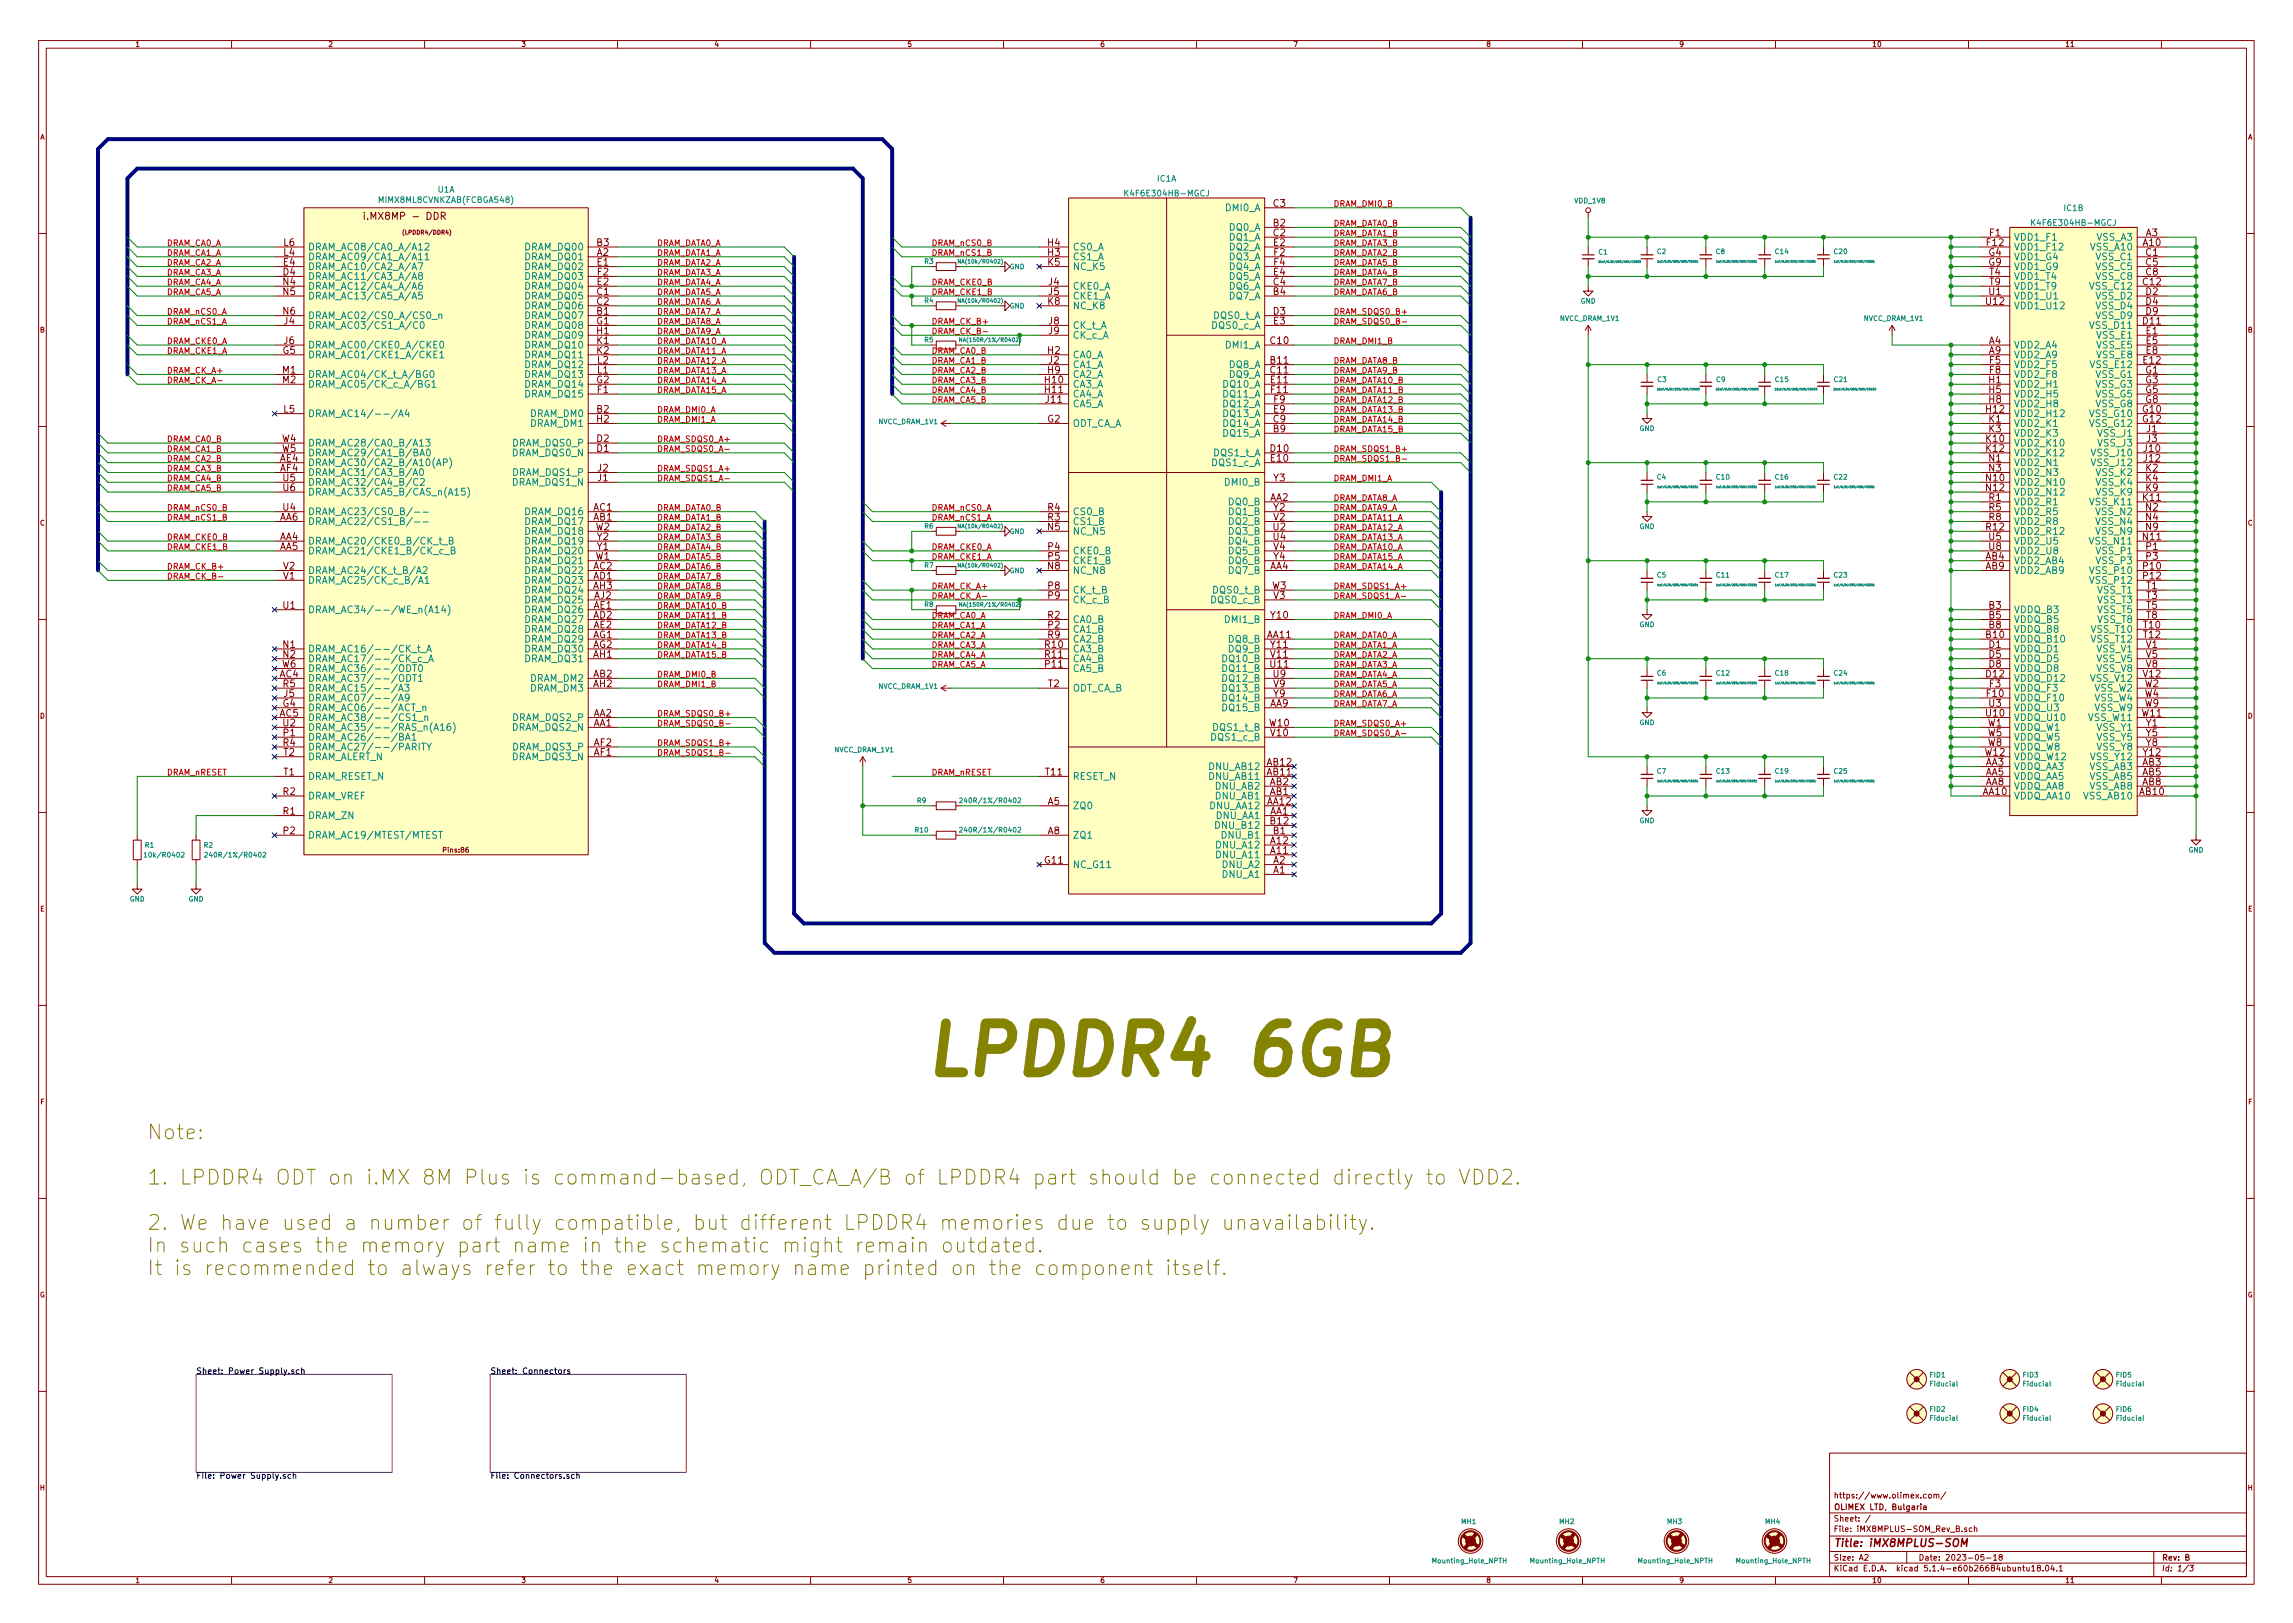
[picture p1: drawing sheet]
<svg xmlns="http://www.w3.org/2000/svg" width="297mm" height="210mm" viewBox="0 0 297 210" stroke-linecap="round" stroke-linejoin="round" font-family="sans-serif">
<defs><g id="words">
<text font-size="8.8" fill="#848400" x="119.4" y="139.2">LPDDR4 6GB</text>
<g font-size="2.7" fill="#848400">
<text x="19" y="147.6">Note:</text>
<text x="19" y="153.5">1. LPDDR4 ODT on i.MX 8M Plus is command-based, ODT_CA_A/B of LPDDR4 part should be connected directly to VDD2.</text>
<text x="19" y="159.4">2. We have used a number of fully compatible, but different LPDDR4 memories due to supply unavailability.</text>
<text x="19" y="162.3">In such cases the memory part name in the schematic might remain outdated.</text>
<text x="19" y="165.2">It is recommended to always refer to the exact memory name printed on the component itself.</text>
</g>
<text font-size="1.4" fill="#840000" x="237.5" y="200.4">Title: iMX8MPLUS-SOM</text>
<text font-size="1.3" fill="#840000" x="47.9" y="28.5">i.MX8MP - DDR</text>
<g font-size="1.2" fill="#008484">
<text x="158.8" y="27.4">DMI0_A</text>
<text x="159.2" y="29.9">DQ0_A</text>
<text x="39.9" y="35">DRAM_AC10/CA2_A/A7</text>
<text x="39.9" y="33.7">DRAM_AC09/CA1_A/A11</text>
<text x="39.9" y="32.4">DRAM_AC08/CA0_A/A12</text>
<text x="68.1" y="33.7">DRAM_DQ01</text>
<text x="68.1" y="32.4">DRAM_DQ00</text>
<text x="68.1" y="35">DRAM_DQ02</text>
<text x="138.9" y="33.7">CS1_A</text>
<text x="138.9" y="32.4">CS0_A</text>
<text x="138.9" y="35">NC_K5</text>
<text x="159.2" y="31.2">DQ1_A</text>
<text x="159.2" y="32.4">DQ2_A</text>
<text x="159.2" y="33.7">DQ3_A</text>
<text x="159.2" y="35">DQ4_A</text>
<text x="260.9" y="31.2">VDD1_F1</text>
<text x="260.9" y="32.4">VDD1_F12</text>
<text x="260.9" y="33.7">VDD1_G4</text>
<text x="260.9" y="35">VDD1_G9</text>
<text x="270.9" y="32.4">VSS_A10</text>
<text x="271.6" y="31.2">VSS_A3</text>
<text x="271.6" y="33.7">VSS_C1</text>
<text x="271.6" y="35">VSS_C5</text>
<text x="39.9" y="36.3">DRAM_AC11/CA3_A/A8</text>
<text x="39.9" y="37.5">DRAM_AC12/CA4_A/A6</text>
<text x="39.9" y="38.8">DRAM_AC13/CA5_A/A5</text>
<text x="39.9" y="41.3">DRAM_AC02/CS0_A/CS0_n</text>
<text x="68.1" y="41.3">DRAM_DQ07</text>
<text x="68.1" y="38.8">DRAM_DQ05</text>
<text x="68.1" y="40.1">DRAM_DQ06</text>
<text x="68.1" y="37.5">DRAM_DQ04</text>
<text x="68.1" y="36.3">DRAM_DQ03</text>
<text x="138.9" y="37.5">CKE0_A</text>
<text x="138.9" y="38.8">CKE1_A</text>
<text x="138.9" y="40.1">NC_K8</text>
<text x="157.3" y="41.3">DQS0_t_A</text>
<text x="159.2" y="38.8">DQ7_A</text>
<text x="159.2" y="37.5">DQ6_A</text>
<text x="159.2" y="36.3">DQ5_A</text>
<text x="260.9" y="36.3">VDD1_T4</text>
<text x="260.9" y="37.5">VDD1_T9</text>
<text x="260.9" y="38.8">VDD1_U1</text>
<text x="260.9" y="40.1">VDD1_U12</text>
<text x="270.9" y="37.5">VSS_C12</text>
<text x="271.6" y="36.3">VSS_C8</text>
<text x="271.6" y="38.8">VSS_D2</text>
<text x="271.6" y="40.1">VSS_D4</text>
<text x="271.6" y="41.3">VSS_D9</text>
<text x="39.9" y="46.4">DRAM_AC01/CKE1_A/CKE1</text>
<text x="39.9" y="42.6">DRAM_AC03/CS1_A/C0</text>
<text x="39.9" y="45.1">DRAM_AC00/CKE0_A/CKE0</text>
<text x="68.1" y="42.6">DRAM_DQ08</text>
<text x="68.1" y="43.9">DRAM_DQ09</text>
<text x="68.1" y="45.1">DRAM_DQ10</text>
<text x="68.1" y="46.4">DRAM_DQ11</text>
<text x="68.1" y="47.7">DRAM_DQ12</text>
<text x="138.9" y="46.4">CA0_A</text>
<text x="138.9" y="47.7">CA1_A</text>
<text x="138.9" y="42.6">CK_t_A</text>
<text x="138.9" y="43.9">CK_c_A</text>
<text x="157" y="42.6">DQS0_c_A</text>
<text x="158.8" y="45.1">DMI1_A</text>
<text x="159.2" y="47.7">DQ8_A</text>
<text x="260.9" y="45.1">VDD2_A4</text>
<text x="260.9" y="46.4">VDD2_A9</text>
<text x="260.9" y="47.7">VDD2_F5</text>
<text x="270.9" y="42.6">VSS_D11</text>
<text x="271" y="47.7">VSS_E12</text>
<text x="271.7" y="43.9">VSS_E1</text>
<text x="271.7" y="45.1">VSS_E5</text>
<text x="271.7" y="46.4">VSS_E8</text>
<text x="39.9" y="49">DRAM_AC04/CK_t_A/BG0</text>
<text x="39.9" y="50.2">DRAM_AC05/CK_c_A/BG1</text>
<text x="68.1" y="51.5">DRAM_DQ15</text>
<text x="68.1" y="50.2">DRAM_DQ14</text>
<text x="68.1" y="49">DRAM_DQ13</text>
<text x="138.9" y="50.2">CA3_A</text>
<text x="138.9" y="51.5">CA4_A</text>
<text x="138.9" y="49">CA2_A</text>
<text x="138.9" y="52.8">CA5_A</text>
<text x="158.5" y="50.2">DQ10_A</text>
<text x="158.5" y="51.5">DQ11_A</text>
<text x="158.5" y="52.8">DQ12_A</text>
<text x="159.2" y="49">DQ9_A</text>
<text x="260.9" y="49">VDD2_F8</text>
<text x="260.9" y="50.2">VDD2_H1</text>
<text x="260.9" y="51.5">VDD2_H5</text>
<text x="260.9" y="52.8">VDD2_H8</text>
<text x="271.5" y="49">VSS_G1</text>
<text x="271.5" y="50.2">VSS_G3</text>
<text x="271.5" y="51.5">VSS_G5</text>
<text x="271.5" y="52.8">VSS_G8</text>
<text x="39.9" y="54">DRAM_AC14/--/A4</text>
<text x="39.9" y="57.8">DRAM_AC28/CA0_B/A13</text>
<text x="39.9" y="59.1">DRAM_AC29/CA1_B/BA0</text>
<text x="66.3" y="59.1">DRAM_DQS0_N</text>
<text x="66.4" y="57.8">DRAM_DQS0_P</text>
<text x="68.7" y="54">DRAM_DM0</text>
<text x="68.7" y="55.3">DRAM_DM1</text>
<text x="138.9" y="55.3">ODT_CA_A</text>
<text x="157.3" y="59.1">DQS1_t_A</text>
<text x="158.5" y="56.6">DQ15_A</text>
<text x="158.5" y="55.3">DQ14_A</text>
<text x="158.5" y="54">DQ13_A</text>
<text x="260.9" y="54">VDD2_H12</text>
<text x="260.9" y="55.3">VDD2_K1</text>
<text x="260.9" y="57.8">VDD2_K10</text>
<text x="260.9" y="59.1">VDD2_K12</text>
<text x="260.9" y="56.6">VDD2_K3</text>
<text x="270.8" y="54">VSS_G10</text>
<text x="270.8" y="55.3">VSS_G12</text>
<text x="271.1" y="59.1">VSS_J10</text>
<text x="271.8" y="56.6">VSS_J1</text>
<text x="271.8" y="57.8">VSS_J3</text>
<text x="39.9" y="60.4">DRAM_AC30/CA2_B/A10(AP)</text>
<text x="39.9" y="61.7">DRAM_AC31/CA3_B/A0</text>
<text x="39.9" y="62.9">DRAM_AC32/CA4_B/C2</text>
<text x="39.9" y="64.2">DRAM_AC33/CA5_B/CAS_n(A15)</text>
<text x="66.3" y="62.9">DRAM_DQS1_N</text>
<text x="66.4" y="61.7">DRAM_DQS1_P</text>
<text x="157" y="60.4">DQS1_c_A</text>
<text x="158.8" y="62.9">DMI0_B</text>
<text x="159.2" y="65.5">DQ0_B</text>
<text x="260.9" y="60.4">VDD2_N1</text>
<text x="260.9" y="62.9">VDD2_N10</text>
<text x="260.9" y="64.2">VDD2_N12</text>
<text x="260.9" y="61.7">VDD2_N3</text>
<text x="260.9" y="65.5">VDD2_R1</text>
<text x="270.9" y="65.5">VSS_K11</text>
<text x="271.1" y="60.4">VSS_J12</text>
<text x="271.6" y="61.7">VSS_K2</text>
<text x="271.6" y="62.9">VSS_K4</text>
<text x="271.6" y="64.2">VSS_K9</text>
<text x="39.9" y="70.5">DRAM_AC20/CKE0_B/CK_t_B</text>
<text x="39.9" y="71.8">DRAM_AC21/CKE1_B/CK_c_B</text>
<text x="39.9" y="68">DRAM_AC22/CS1_B/--</text>
<text x="39.9" y="66.7">DRAM_AC23/CS0_B/--</text>
<text x="68.1" y="68">DRAM_DQ17</text>
<text x="68.1" y="66.7">DRAM_DQ16</text>
<text x="68.1" y="69.3">DRAM_DQ18</text>
<text x="68.1" y="71.8">DRAM_DQ20</text>
<text x="68.1" y="70.5">DRAM_DQ19</text>
<text x="138.9" y="69.3">NC_N5</text>
<text x="138.9" y="71.8">CKE0_B</text>
<text x="138.9" y="68">CS1_B</text>
<text x="138.9" y="66.7">CS0_B</text>
<text x="159.2" y="69.3">DQ3_B</text>
<text x="159.2" y="70.5">DQ4_B</text>
<text x="159.2" y="68">DQ2_B</text>
<text x="159.2" y="71.8">DQ5_B</text>
<text x="159.2" y="66.7">DQ1_B</text>
<text x="260.9" y="69.3">VDD2_R12</text>
<text x="260.9" y="66.7">VDD2_R5</text>
<text x="260.9" y="68">VDD2_R8</text>
<text x="260.9" y="70.5">VDD2_U5</text>
<text x="260.9" y="71.8">VDD2_U8</text>
<text x="270.9" y="70.5">VSS_N11</text>
<text x="271.6" y="66.7">VSS_N2</text>
<text x="271.6" y="68">VSS_N4</text>
<text x="271.6" y="69.3">VSS_N9</text>
<text x="271.7" y="71.8">VSS_P1</text>
<text x="39.9" y="75.6">DRAM_AC25/CK_c_B/A1</text>
<text x="39.9" y="74.4">DRAM_AC24/CK_t_B/A2</text>
<text x="68.1" y="74.4">DRAM_DQ22</text>
<text x="68.1" y="75.6">DRAM_DQ23</text>
<text x="68.1" y="76.9">DRAM_DQ24</text>
<text x="68.1" y="73.1">DRAM_DQ21</text>
<text x="138.9" y="74.4">NC_N8</text>
<text x="138.9" y="73.1">CKE1_B</text>
<text x="138.9" y="76.9">CK_t_B</text>
<text x="157.3" y="76.9">DQS0_t_B</text>
<text x="159.2" y="74.4">DQ7_B</text>
<text x="159.2" y="73.1">DQ6_B</text>
<text x="260.9" y="73.1">VDD2_AB4</text>
<text x="260.9" y="74.4">VDD2_AB9</text>
<text x="271" y="74.4">VSS_P10</text>
<text x="271" y="75.6">VSS_P12</text>
<text x="271.7" y="73.1">VSS_P3</text>
<text x="271.7" y="76.9">VSS_T1</text>
<text x="39.9" y="79.4">DRAM_AC34/--/WE_n(A14)</text>
<text x="68.1" y="80.7">DRAM_DQ27</text>
<text x="68.1" y="79.4">DRAM_DQ26</text>
<text x="68.1" y="82">DRAM_DQ28</text>
<text x="68.1" y="83.2">DRAM_DQ29</text>
<text x="68.1" y="78.2">DRAM_DQ25</text>
<text x="138.9" y="82">CA1_B</text>
<text x="138.9" y="78.2">CK_c_B</text>
<text x="138.9" y="80.7">CA0_B</text>
<text x="138.9" y="83.2">CA2_B</text>
<text x="157" y="78.2">DQS0_c_B</text>
<text x="158.8" y="80.7">DMI1_B</text>
<text x="159.2" y="83.2">DQ8_B</text>
<text x="260.9" y="83.2">VDDQ_B10</text>
<text x="260.9" y="79.4">VDDQ_B3</text>
<text x="260.9" y="80.7">VDDQ_B5</text>
<text x="260.9" y="82">VDDQ_B8</text>
<text x="271.1" y="82">VSS_T10</text>
<text x="271.1" y="83.2">VSS_T12</text>
<text x="271.7" y="78.2">VSS_T3</text>
<text x="271.7" y="79.4">VSS_T5</text>
<text x="271.7" y="80.7">VSS_T8</text>
<text x="39.9" y="88.3">DRAM_AC37/--/ODT1</text>
<text x="39.9" y="84.5">DRAM_AC16/--/CK_t_A</text>
<text x="39.9" y="85.8">DRAM_AC17/--/CK_c_A</text>
<text x="39.9" y="89.6">DRAM_AC15/--/A3</text>
<text x="39.9" y="87.1">DRAM_AC36/--/ODT0</text>
<text x="68.1" y="84.5">DRAM_DQ30</text>
<text x="68.1" y="85.8">DRAM_DQ31</text>
<text x="68.7" y="88.3">DRAM_DM2</text>
<text x="68.7" y="89.6">DRAM_DM3</text>
<text x="138.9" y="87.1">CA5_B</text>
<text x="138.9" y="84.5">CA3_B</text>
<text x="138.9" y="85.8">CA4_B</text>
<text x="138.9" y="89.6">ODT_CA_B</text>
<text x="158.5" y="87.1">DQ11_B</text>
<text x="158.5" y="88.3">DQ12_B</text>
<text x="158.5" y="85.8">DQ10_B</text>
<text x="158.5" y="89.6">DQ13_B</text>
<text x="159.2" y="84.5">DQ9_B</text>
<text x="260.9" y="84.5">VDDQ_D1</text>
<text x="260.9" y="88.3">VDDQ_D12</text>
<text x="260.9" y="85.8">VDDQ_D5</text>
<text x="260.9" y="87.1">VDDQ_D8</text>
<text x="260.9" y="89.6">VDDQ_F3</text>
<text x="271" y="88.3">VSS_V12</text>
<text x="271.3" y="89.6">VSS_W2</text>
<text x="271.7" y="84.5">VSS_V1</text>
<text x="271.7" y="85.8">VSS_V5</text>
<text x="271.7" y="87.1">VSS_V8</text>
<text x="39.9" y="93.4">DRAM_AC38/--/CS1_n</text>
<text x="39.9" y="92.1">DRAM_AC06/--/ACT_n</text>
<text x="39.9" y="90.9">DRAM_AC07/--/A9</text>
<text x="39.9" y="95.9">DRAM_AC26/--/BA1</text>
<text x="39.9" y="94.7">DRAM_AC35/--/RAS_n(A16)</text>
<text x="66.3" y="94.7">DRAM_DQS2_N</text>
<text x="66.4" y="93.4">DRAM_DQS2_P</text>
<text x="157" y="95.9">DQS1_c_B</text>
<text x="157.3" y="94.7">DQS1_t_B</text>
<text x="158.5" y="92.1">DQ15_B</text>
<text x="158.5" y="90.9">DQ14_B</text>
<text x="260.9" y="90.9">VDDQ_F10</text>
<text x="260.9" y="93.4">VDDQ_U10</text>
<text x="260.9" y="92.1">VDDQ_U3</text>
<text x="260.9" y="94.7">VDDQ_W1</text>
<text x="260.9" y="95.9">VDDQ_W5</text>
<text x="270.6" y="93.4">VSS_W11</text>
<text x="271.3" y="90.9">VSS_W4</text>
<text x="271.3" y="92.1">VSS_W9</text>
<text x="271.7" y="94.7">VSS_Y1</text>
<text x="271.7" y="95.9">VSS_Y5</text>
<text x="39.9" y="97.2">DRAM_AC27/--/PARITY</text>
<text x="39.9" y="101">DRAM_RESET_N</text>
<text x="39.9" y="98.5">DRAM_ALERT_N</text>
<text x="66.3" y="98.5">DRAM_DQS3_N</text>
<text x="66.4" y="97.2">DRAM_DQS3_P</text>
<text x="138.9" y="101">RESET_N</text>
<text x="156.8" y="101">DNU_AB11</text>
<text x="156.8" y="99.8">DNU_AB12</text>
<text x="260.9" y="99.8">VDDQ_AA3</text>
<text x="260.9" y="101">VDDQ_AA5</text>
<text x="260.9" y="98.5">VDDQ_W12</text>
<text x="260.9" y="97.2">VDDQ_W8</text>
<text x="270.7" y="99.8">VSS_AB3</text>
<text x="270.7" y="101">VSS_AB5</text>
<text x="271" y="98.5">VSS_Y12</text>
<text x="271.7" y="97.2">VSS_Y8</text>
<text x="39.9" y="106.1">DRAM_ZN</text>
<text x="39.9" y="103.6">DRAM_VREF</text>
<text x="138.9" y="104.8">ZQ0</text>
<text x="156.8" y="104.8">DNU_AA12</text>
<text x="157.5" y="106.1">DNU_AA1</text>
<text x="157.5" y="103.6">DNU_AB1</text>
<text x="157.5" y="102.3">DNU_AB2</text>
<text x="157.7" y="107.4">DNU_B12</text>
<text x="260.9" y="103.6">VDDQ_AA10</text>
<text x="260.9" y="102.3">VDDQ_AA8</text>
<text x="270" y="103.6">VSS_AB10</text>
<text x="270.7" y="102.3">VSS_AB8</text>
<text x="39.9" y="108.6">DRAM_AC19/MTEST/MTEST</text>
<text x="138.9" y="108.6">ZQ1</text>
<text x="138.9" y="112.5">NC_G11</text>
<text x="157.7" y="111.2">DNU_A11</text>
<text x="157.7" y="109.9">DNU_A12</text>
<text x="158.4" y="113.7">DNU_A1</text>
<text x="158.4" y="112.5">DNU_A2</text>
<text x="158.4" y="108.6">DNU_B1</text>
</g>
<g font-size="1.2" fill="#840000">
<text x="164.9" y="29.3">B2</text>
<text x="164.9" y="26.8">C3</text>
<text x="36.7" y="35.7">D4</text>
<text x="36.7" y="34.4">E4</text>
<text x="36.7" y="33.1">L4</text>
<text x="36.7" y="31.9">L6</text>
<text x="77.3" y="33.1">A2</text>
<text x="77.3" y="31.9">B3</text>
<text x="77.4" y="34.4">E1</text>
<text x="77.4" y="35.7">F2</text>
<text x="135.7" y="33.1">H3</text>
<text x="135.7" y="31.9">H4</text>
<text x="135.7" y="34.4">K5</text>
<text x="164.9" y="30.6">C2</text>
<text x="165" y="31.9">E2</text>
<text x="165" y="35.7">E4</text>
<text x="165" y="33.1">F2</text>
<text x="165" y="34.4">F4</text>
<text x="257.4" y="31.9">F12</text>
<text x="257.6" y="33.1">G4</text>
<text x="257.6" y="34.4">G9</text>
<text x="257.7" y="30.6">F1</text>
<text x="257.7" y="35.7">T4</text>
<text x="277.6" y="31.9">A10</text>
<text x="278" y="30.6">A3</text>
<text x="278" y="33.1">C1</text>
<text x="278" y="34.4">C5</text>
<text x="278" y="35.7">C8</text>
<text x="36.7" y="37">N4</text>
<text x="36.7" y="38.2">N5</text>
<text x="36.7" y="40.8">N6</text>
<text x="77.3" y="40.8">B1</text>
<text x="77.3" y="38.2">C1</text>
<text x="77.3" y="39.5">C2</text>
<text x="77.4" y="37">E2</text>
<text x="135.7" y="39.5">K8</text>
<text x="135.8" y="37">J4</text>
<text x="135.8" y="38.2">J5</text>
<text x="164.9" y="38.2">B4</text>
<text x="164.9" y="37">C4</text>
<text x="164.9" y="40.8">D3</text>
<text x="257.3" y="39.5">U12</text>
<text x="257.7" y="38.2">U1</text>
<text x="257.7" y="37">T9</text>
<text x="277.6" y="37">C12</text>
<text x="278" y="38.2">D2</text>
<text x="278" y="39.5">D4</text>
<text x="278" y="40.8">D9</text>
<text x="36.6" y="45.8">G5</text>
<text x="36.8" y="42">J4</text>
<text x="36.8" y="44.6">J6</text>
<text x="77.3" y="42">G1</text>
<text x="77.3" y="43.3">H1</text>
<text x="77.3" y="44.6">K1</text>
<text x="77.3" y="45.8">K2</text>
<text x="77.4" y="47.1">L2</text>
<text x="135.7" y="45.8">H2</text>
<text x="135.8" y="47.1">J2</text>
<text x="135.8" y="42">J8</text>
<text x="135.8" y="43.3">J9</text>
<text x="164.6" y="47.1">B11</text>
<text x="164.6" y="44.6">C10</text>
<text x="165" y="42">E3</text>
<text x="257.7" y="44.6">A4</text>
<text x="257.7" y="45.8">A9</text>
<text x="257.7" y="47.1">F5</text>
<text x="277.6" y="42">D11</text>
<text x="277.7" y="47.1">E12</text>
<text x="278" y="43.3">E1</text>
<text x="278" y="44.6">E5</text>
<text x="278" y="45.8">E8</text>
<text x="36.6" y="48.4">M1</text>
<text x="36.6" y="49.7">M2</text>
<text x="36.7" y="53.5">L5</text>
<text x="77.3" y="49.7">G2</text>
<text x="77.3" y="53.5">B2</text>
<text x="77.4" y="50.9">F1</text>
<text x="77.4" y="48.4">L1</text>
<text x="135.4" y="49.7">H10</text>
<text x="135.4" y="50.9">H11</text>
<text x="135.5" y="52.2">J11</text>
<text x="135.7" y="48.4">H9</text>
<text x="164.6" y="48.4">C11</text>
<text x="164.6" y="49.7">E11</text>
<text x="164.7" y="50.9">F11</text>
<text x="165" y="53.5">E9</text>
<text x="165" y="52.2">F9</text>
<text x="257.3" y="53.5">H12</text>
<text x="257.7" y="49.7">H1</text>
<text x="257.7" y="50.9">H5</text>
<text x="257.7" y="52.2">H8</text>
<text x="257.7" y="48.4">F8</text>
<text x="277.6" y="53.5">G10</text>
<text x="277.9" y="48.4">G1</text>
<text x="277.9" y="49.7">G3</text>
<text x="277.9" y="50.9">G5</text>
<text x="277.9" y="52.2">G8</text>
<text x="36.3" y="59.8">AE4</text>
<text x="36.5" y="57.3">W4</text>
<text x="36.5" y="58.5">W5</text>
<text x="77.3" y="58.5">D1</text>
<text x="77.3" y="57.3">D2</text>
<text x="77.3" y="54.7">H2</text>
<text x="135.7" y="54.7">G2</text>
<text x="164.6" y="58.5">D10</text>
<text x="164.6" y="59.8">E10</text>
<text x="164.9" y="56">B9</text>
<text x="164.9" y="54.7">C9</text>
<text x="257.3" y="57.3">K10</text>
<text x="257.3" y="58.5">K12</text>
<text x="257.7" y="54.7">K1</text>
<text x="257.7" y="56">K3</text>
<text x="257.7" y="59.8">N1</text>
<text x="277.6" y="54.7">G12</text>
<text x="277.7" y="58.5">J10</text>
<text x="277.7" y="59.8">J12</text>
<text x="278.1" y="56">J1</text>
<text x="278.1" y="57.3">J3</text>
<text x="36.3" y="61.1">AF4</text>
<text x="36.7" y="62.4">U5</text>
<text x="36.7" y="63.6">U6</text>
<text x="77.4" y="62.4">J1</text>
<text x="77.4" y="61.1">J2</text>
<text x="164.5" y="64.9">AA2</text>
<text x="165" y="62.4">Y3</text>
<text x="257.3" y="62.4">N10</text>
<text x="257.3" y="63.6">N12</text>
<text x="257.7" y="61.1">N3</text>
<text x="257.7" y="64.9">R1</text>
<text x="277.6" y="64.9">K11</text>
<text x="278" y="61.1">K2</text>
<text x="278" y="62.4">K4</text>
<text x="278" y="63.6">K9</text>
<text x="36.2" y="70">AA4</text>
<text x="36.2" y="71.2">AA5</text>
<text x="36.2" y="67.4">AA6</text>
<text x="36.7" y="66.2">U4</text>
<text x="76.9" y="67.4">AB1</text>
<text x="76.9" y="66.2">AC1</text>
<text x="77.2" y="68.7">W2</text>
<text x="77.4" y="71.2">Y1</text>
<text x="77.4" y="70">Y2</text>
<text x="135.7" y="68.7">N5</text>
<text x="135.7" y="67.4">R3</text>
<text x="135.7" y="66.2">R4</text>
<text x="135.8" y="71.2">P4</text>
<text x="164.9" y="68.7">U2</text>
<text x="164.9" y="70">U4</text>
<text x="165" y="67.4">V2</text>
<text x="165" y="71.2">V4</text>
<text x="165" y="66.2">Y2</text>
<text x="257.3" y="68.7">R12</text>
<text x="257.7" y="66.2">R5</text>
<text x="257.7" y="67.4">R8</text>
<text x="257.7" y="70">U5</text>
<text x="257.7" y="71.2">U8</text>
<text x="277.6" y="70">N11</text>
<text x="278" y="66.2">N2</text>
<text x="278" y="67.4">N4</text>
<text x="278" y="68.7">N9</text>
<text x="278" y="71.2">P1</text>
<text x="36.7" y="75.1">V1</text>
<text x="36.7" y="73.8">V2</text>
<text x="76.9" y="73.8">AC2</text>
<text x="76.9" y="75.1">AD1</text>
<text x="76.9" y="76.3">AH3</text>
<text x="77" y="77.6">AJ2</text>
<text x="77.2" y="72.5">W1</text>
<text x="135.7" y="73.8">N8</text>
<text x="135.8" y="72.5">P5</text>
<text x="135.8" y="76.3">P8</text>
<text x="135.8" y="77.6">P9</text>
<text x="164.5" y="73.8">AA4</text>
<text x="164.8" y="76.3">W3</text>
<text x="165" y="77.6">V3</text>
<text x="165" y="72.5">Y4</text>
<text x="257.2" y="72.5">AB4</text>
<text x="257.2" y="73.8">AB9</text>
<text x="277.7" y="73.8">P10</text>
<text x="277.7" y="75.1">P12</text>
<text x="278" y="72.5">P3</text>
<text x="278" y="76.3">T1</text>
<text x="278" y="77.6">T3</text>
<text x="36.7" y="83.9">N1</text>
<text x="36.7" y="78.9">U1</text>
<text x="76.8" y="82.7">AG1</text>
<text x="76.8" y="83.9">AG2</text>
<text x="76.9" y="80.1">AD2</text>
<text x="76.9" y="78.9">AE1</text>
<text x="76.9" y="81.4">AE2</text>
<text x="135.4" y="83.9">R10</text>
<text x="135.7" y="80.1">R2</text>
<text x="135.7" y="82.7">R9</text>
<text x="135.8" y="81.4">P2</text>
<text x="164.2" y="82.7">AA11</text>
<text x="164.6" y="80.1">Y10</text>
<text x="164.6" y="83.9">Y11</text>
<text x="257.3" y="82.7">B10</text>
<text x="257.7" y="78.9">B3</text>
<text x="257.7" y="80.1">B5</text>
<text x="257.7" y="81.4">B8</text>
<text x="257.7" y="83.9">D1</text>
<text x="277.7" y="81.4">T10</text>
<text x="277.7" y="82.7">T12</text>
<text x="278" y="83.9">V1</text>
<text x="278" y="78.9">T5</text>
<text x="278" y="80.1">T8</text>
<text x="36.2" y="87.8">AC4</text>
<text x="36.5" y="86.5">W6</text>
<text x="36.7" y="85.2">N2</text>
<text x="36.7" y="89">R5</text>
<text x="76.9" y="87.8">AB2</text>
<text x="76.9" y="85.2">AH1</text>
<text x="76.9" y="89">AH2</text>
<text x="135.4" y="85.2">R11</text>
<text x="135.4" y="86.5">P11</text>
<text x="135.8" y="89">T2</text>
<text x="164.6" y="86.5">U11</text>
<text x="164.6" y="85.2">V11</text>
<text x="164.9" y="87.8">U9</text>
<text x="165" y="89">V9</text>
<text x="257.3" y="87.8">D12</text>
<text x="257.7" y="85.2">D5</text>
<text x="257.7" y="86.5">D8</text>
<text x="257.7" y="89">F3</text>
<text x="277.7" y="87.8">V12</text>
<text x="277.8" y="89">W2</text>
<text x="278" y="85.2">V5</text>
<text x="278" y="86.5">V8</text>
<text x="36.2" y="92.8">AC5</text>
<text x="36.6" y="91.6">G4</text>
<text x="36.7" y="94.1">U2</text>
<text x="36.7" y="95.4">P1</text>
<text x="36.8" y="90.3">J5</text>
<text x="76.9" y="94.1">AA1</text>
<text x="76.9" y="92.8">AA2</text>
<text x="164.5" y="94.1">W10</text>
<text x="164.5" y="91.6">AA9</text>
<text x="164.6" y="95.4">V10</text>
<text x="165" y="90.3">Y9</text>
<text x="257.3" y="92.8">U10</text>
<text x="257.4" y="90.3">F10</text>
<text x="257.5" y="94.1">W1</text>
<text x="257.5" y="95.4">W5</text>
<text x="257.7" y="91.6">U3</text>
<text x="277.5" y="92.8">W11</text>
<text x="277.8" y="90.3">W4</text>
<text x="277.8" y="91.6">W9</text>
<text x="278" y="94.1">Y1</text>
<text x="278" y="95.4">Y5</text>
<text x="36.7" y="96.6">R4</text>
<text x="36.7" y="100.5">T1</text>
<text x="36.7" y="97.9">T2</text>
<text x="76.9" y="97.9">AF1</text>
<text x="76.9" y="96.6">AF2</text>
<text x="135.5" y="100.5">T11</text>
<text x="164.2" y="100.5">AB11</text>
<text x="164.2" y="99.2">AB12</text>
<text x="164.5" y="101.7">AB2</text>
<text x="257.2" y="97.9">W12</text>
<text x="257.2" y="99.2">AA3</text>
<text x="257.2" y="100.5">AA5</text>
<text x="257.2" y="101.7">AA8</text>
<text x="257.5" y="96.6">W8</text>
<text x="277.5" y="99.2">AB3</text>
<text x="277.5" y="100.5">AB5</text>
<text x="277.5" y="101.7">AB8</text>
<text x="277.7" y="97.9">Y12</text>
<text x="278" y="96.6">Y8</text>
<text x="36.7" y="105.5">R1</text>
<text x="36.7" y="103">R2</text>
<text x="135.7" y="104.3">A5</text>
<text x="164.2" y="104.3">AA12</text>
<text x="164.5" y="105.5">AA1</text>
<text x="164.5" y="103">AB1</text>
<text x="164.6" y="106.8">B12</text>
<text x="256.9" y="103">AA10</text>
<text x="277.2" y="103">AB10</text>
<text x="36.7" y="108.1">P2</text>
<text x="135.4" y="111.9">G11</text>
<text x="135.7" y="108.1">A8</text>
<text x="164.6" y="110.6">A11</text>
<text x="164.6" y="109.3">A12</text>
<text x="164.9" y="113.2">A1</text>
<text x="164.9" y="111.9">A2</text>
<text x="164.9" y="108.1">B1</text>
</g>
<g font-size="1.1" fill="#008484">
<text x="149.9" y="23.5">IC1A</text>
<text x="49.3" y="26.3">MIMX8ML8CVNKZAB(FCBGA548)</text>
<text x="56.7" y="24.9">U1A</text>
<text x="146.1" y="25.4">K4F6E304HB-MGCJ</text>
<text x="263.6" y="29.2">K4F6E304HB-MGCJ</text>
<text x="267.4" y="27.3">IC1B</text>
</g>
<g font-size="1.1" fill="#c20000">
<text x="172.7" y="26.8">DRAM_DMI0_B</text>
<text x="172.7" y="29.3">DRAM_DATA0_B</text>
<text x="21.6" y="31.9">DRAM_CA0_A</text>
<text x="21.6" y="33.1">DRAM_CA1_A</text>
<text x="21.6" y="34.4">DRAM_CA2_A</text>
<text x="21.6" y="35.7">DRAM_CA3_A</text>
<text x="85.1" y="31.9">DRAM_DATA0_A</text>
<text x="85.1" y="33.1">DRAM_DATA1_A</text>
<text x="85.1" y="34.4">DRAM_DATA2_A</text>
<text x="85.1" y="35.7">DRAM_DATA3_A</text>
<text x="120.6" y="33.1">DRAM_nCS1_B</text>
<text x="120.6" y="31.9">DRAM_nCS0_B</text>
<text x="172.7" y="30.6">DRAM_DATA1_B</text>
<text x="172.7" y="33.1">DRAM_DATA2_B</text>
<text x="172.7" y="31.9">DRAM_DATA3_B</text>
<text x="172.7" y="35.7">DRAM_DATA4_B</text>
<text x="172.7" y="34.4">DRAM_DATA5_B</text>
<text x="21.6" y="40.8">DRAM_nCS0_A</text>
<text x="21.6" y="37">DRAM_CA4_A</text>
<text x="21.6" y="38.2">DRAM_CA5_A</text>
<text x="85.1" y="37">DRAM_DATA4_A</text>
<text x="85.1" y="38.2">DRAM_DATA5_A</text>
<text x="85.1" y="39.5">DRAM_DATA6_A</text>
<text x="85.1" y="40.8">DRAM_DATA7_A</text>
<text x="120.6" y="37">DRAM_CKE0_B</text>
<text x="120.6" y="38.2">DRAM_CKE1_B</text>
<text x="172.7" y="40.8">DRAM_SDQS0_B+</text>
<text x="172.7" y="37">DRAM_DATA7_B</text>
<text x="172.7" y="38.2">DRAM_DATA6_B</text>
<text x="21.6" y="44.6">DRAM_CKE0_A</text>
<text x="21.6" y="42">DRAM_nCS1_A</text>
<text x="21.6" y="45.8">DRAM_CKE1_A</text>
<text x="85.1" y="42">DRAM_DATA8_A</text>
<text x="85.1" y="43.3">DRAM_DATA9_A</text>
<text x="85.1" y="44.6">DRAM_DATA10_A</text>
<text x="85.1" y="45.8">DRAM_DATA11_A</text>
<text x="85.1" y="47.1">DRAM_DATA12_A</text>
<text x="120.6" y="43.3">DRAM_CK_B-</text>
<text x="120.6" y="47.1">DRAM_CA1_B</text>
<text x="120.6" y="45.8">DRAM_CA0_B</text>
<text x="120.6" y="42">DRAM_CK_B+</text>
<text x="172.7" y="47.1">DRAM_DATA8_B</text>
<text x="172.7" y="42">DRAM_SDQS0_B-</text>
<text x="172.7" y="44.6">DRAM_DMI1_B</text>
<text x="21.6" y="48.4">DRAM_CK_A+</text>
<text x="21.6" y="49.7">DRAM_CK_A-</text>
<text x="85.1" y="48.4">DRAM_DATA13_A</text>
<text x="85.1" y="49.7">DRAM_DATA14_A</text>
<text x="85.1" y="50.9">DRAM_DATA15_A</text>
<text x="85.1" y="53.5">DRAM_DMI0_A</text>
<text x="120.6" y="49.7">DRAM_CA3_B</text>
<text x="120.6" y="52.2">DRAM_CA5_B</text>
<text x="120.6" y="48.4">DRAM_CA2_B</text>
<text x="120.6" y="50.9">DRAM_CA4_B</text>
<text x="172.7" y="49.7">DRAM_DATA10_B</text>
<text x="172.7" y="48.4">DRAM_DATA9_B</text>
<text x="172.7" y="50.9">DRAM_DATA11_B</text>
<text x="172.7" y="52.2">DRAM_DATA12_B</text>
<text x="172.7" y="53.5">DRAM_DATA13_B</text>
<text x="21.6" y="58.5">DRAM_CA1_B</text>
<text x="21.6" y="57.3">DRAM_CA0_B</text>
<text x="21.6" y="59.8">DRAM_CA2_B</text>
<text x="85.1" y="57.3">DRAM_SDQS0_A+</text>
<text x="85.1" y="54.7">DRAM_DMI1_A</text>
<text x="85.1" y="58.5">DRAM_SDQS0_A-</text>
<text x="172.7" y="58.5">DRAM_SDQS1_B+</text>
<text x="172.7" y="59.8">DRAM_SDQS1_B-</text>
<text x="172.7" y="54.7">DRAM_DATA14_B</text>
<text x="172.7" y="56">DRAM_DATA15_B</text>
<text x="21.6" y="61.1">DRAM_CA3_B</text>
<text x="21.6" y="62.4">DRAM_CA4_B</text>
<text x="21.6" y="63.6">DRAM_CA5_B</text>
<text x="85.1" y="61.1">DRAM_SDQS1_A+</text>
<text x="85.1" y="62.4">DRAM_SDQS1_A-</text>
<text x="172.7" y="64.9">DRAM_DATA8_A</text>
<text x="172.7" y="62.4">DRAM_DMI1_A</text>
<text x="21.6" y="66.2">DRAM_nCS0_B</text>
<text x="21.6" y="67.4">DRAM_nCS1_B</text>
<text x="21.6" y="70">DRAM_CKE0_B</text>
<text x="21.6" y="71.2">DRAM_CKE1_B</text>
<text x="85.1" y="71.2">DRAM_DATA4_B</text>
<text x="85.1" y="70">DRAM_DATA3_B</text>
<text x="85.1" y="68.7">DRAM_DATA2_B</text>
<text x="85.1" y="67.4">DRAM_DATA1_B</text>
<text x="85.1" y="66.2">DRAM_DATA0_B</text>
<text x="120.6" y="71.2">DRAM_CKE0_A</text>
<text x="120.6" y="67.4">DRAM_nCS1_A</text>
<text x="120.6" y="66.2">DRAM_nCS0_A</text>
<text x="172.7" y="66.2">DRAM_DATA9_A</text>
<text x="172.7" y="71.2">DRAM_DATA10_A</text>
<text x="172.7" y="67.4">DRAM_DATA11_A</text>
<text x="172.7" y="68.7">DRAM_DATA12_A</text>
<text x="172.7" y="70">DRAM_DATA13_A</text>
<text x="21.6" y="73.8">DRAM_CK_B+</text>
<text x="21.6" y="75.1">DRAM_CK_B-</text>
<text x="85.1" y="77.6">DRAM_DATA9_B</text>
<text x="85.1" y="76.3">DRAM_DATA8_B</text>
<text x="85.1" y="73.8">DRAM_DATA6_B</text>
<text x="85.1" y="72.5">DRAM_DATA5_B</text>
<text x="85.1" y="75.1">DRAM_DATA7_B</text>
<text x="120.6" y="72.5">DRAM_CKE1_A</text>
<text x="120.6" y="77.6">DRAM_CK_A-</text>
<text x="120.6" y="76.3">DRAM_CK_A+</text>
<text x="172.7" y="73.8">DRAM_DATA14_A</text>
<text x="172.7" y="72.5">DRAM_DATA15_A</text>
<text x="172.7" y="77.6">DRAM_SDQS1_A-</text>
<text x="172.7" y="76.3">DRAM_SDQS1_A+</text>
<text x="85.1" y="83.9">DRAM_DATA14_B</text>
<text x="85.1" y="82.7">DRAM_DATA13_B</text>
<text x="85.1" y="81.4">DRAM_DATA12_B</text>
<text x="85.1" y="80.1">DRAM_DATA11_B</text>
<text x="85.1" y="78.9">DRAM_DATA10_B</text>
<text x="120.6" y="83.9">DRAM_CA3_A</text>
<text x="120.6" y="82.7">DRAM_CA2_A</text>
<text x="120.6" y="81.4">DRAM_CA1_A</text>
<text x="120.6" y="80.1">DRAM_CA0_A</text>
<text x="172.7" y="82.7">DRAM_DATA0_A</text>
<text x="172.7" y="83.9">DRAM_DATA1_A</text>
<text x="172.7" y="80.1">DRAM_DMI0_A</text>
<text x="85.1" y="85.2">DRAM_DATA15_B</text>
<text x="85.1" y="89">DRAM_DMI1_B</text>
<text x="85.1" y="87.8">DRAM_DMI0_B</text>
<text x="120.6" y="86.5">DRAM_CA5_A</text>
<text x="120.6" y="85.2">DRAM_CA4_A</text>
<text x="172.7" y="85.2">DRAM_DATA2_A</text>
<text x="172.7" y="86.5">DRAM_DATA3_A</text>
<text x="172.7" y="87.8">DRAM_DATA4_A</text>
<text x="172.7" y="89">DRAM_DATA5_A</text>
<text x="85.1" y="94.1">DRAM_SDQS0_B-</text>
<text x="85.1" y="92.8">DRAM_SDQS0_B+</text>
<text x="172.7" y="90.3">DRAM_DATA6_A</text>
<text x="172.7" y="91.6">DRAM_DATA7_A</text>
<text x="172.7" y="94.1">DRAM_SDQS0_A+</text>
<text x="172.7" y="95.4">DRAM_SDQS0_A-</text>
<text x="21.6" y="100.5">DRAM_nRESET</text>
<text x="85.1" y="97.9">DRAM_SDQS1_B-</text>
<text x="85.1" y="96.6">DRAM_SDQS1_B+</text>
<text x="120.6" y="100.5">DRAM_nRESET</text>
</g>
<g font-size="1.1">
<text x="25.4" y="178">Sheet: Power Supply.sch</text>
<text x="63.5" y="178">Sheet: Connectors</text>
<text x="25.4" y="191.6">File: Power Supply.sch</text>
<text x="63.5" y="191.6">File: Connectors.sch</text>
</g>
<g font-size="1" fill="#840000">
<text x="237.5" y="197.1">Sheet: /</text>
<text x="237.5" y="195.6">OLIMEX LTD, Bulgaria</text>
<text x="237.5" y="194.1">https://www.olimex.com/</text>
<text x="237.5" y="203.6">KiCad E.D.A. kicad 5.1.4-e60b26684ubuntu18.04.1</text>
<text x="237.5" y="202.2">Size: A2</text>
<text x="237.5" y="198.5">File: iMX8MPLUS-SOM_Rev_B.sch</text>
<text x="248.5" y="202.2">Date: 2023-05-18</text>
<text x="280" y="202.2">Rev: B</text>
<text x="280" y="203.6">Id: 1/3</text>
</g>
<g font-size=".9" fill="#840000">
<text x="17.5" y="6.1">1</text>
<text x="42.5" y="6.1">2</text>
<text x="67.5" y="6.1">3</text>
<text x="92.5" y="6.1">4</text>
<text x="117.5" y="6.1">5</text>
<text x="142.5" y="6.1">6</text>
<text x="167.5" y="6.1">7</text>
<text x="192.5" y="6.1">8</text>
<text x="217.5" y="6.1">9</text>
<text x="242.5" y="6.1">10</text>
<text x="267.5" y="6.1">11</text>
<text x="5.2" y="18.1">A</text>
<text x="291.2" y="18.1">A</text>
<text x="5.2" y="43.1">B</text>
<text x="291.2" y="43.1">B</text>
<text x="5.2" y="68.1">C</text>
<text x="291.2" y="68.1">C</text>
<text x="5.2" y="93.1">D</text>
<text x="291.2" y="93.1">D</text>
<text x="57.5" y="110.4">Pins:86</text>
<text x="5.2" y="118.1">E</text>
<text x="291.2" y="118.1">E</text>
<text x="5.2" y="143.1">F</text>
<text x="291.2" y="143.1">F</text>
<text x="5.2" y="168.1">G</text>
<text x="291.2" y="168.1">G</text>
<text x="5.2" y="193.1">H</text>
<text x="291.2" y="193.1">H</text>
<text x="17.5" y="205.1">1</text>
<text x="42.5" y="205.1">2</text>
<text x="67.5" y="205.1">3</text>
<text x="92.5" y="205.1">4</text>
<text x="117.5" y="205.1">5</text>
<text x="142.5" y="205.1">6</text>
<text x="167.5" y="205.1">7</text>
<text x="192.5" y="205.1">8</text>
<text x="217.5" y="205.1">9</text>
<text x="242.5" y="205.1">10</text>
<text x="267.5" y="205.1">11</text>
</g>
<g font-size=".9" fill="#008484">
<text x="204" y="26.3">VDD_1V8</text>
<text x="119.8" y="34.2">R3</text>
<text x="130.8" y="34.9">GND</text>
<text x="207.1" y="33">C1</text>
<text x="214.7" y="32.9">C2</text>
<text x="222.3" y="32.9">C8</text>
<text x="230" y="32.9">C14</text>
<text x="237.6" y="32.9">C20</text>
<text x="119.8" y="39.3">R4</text>
<text x="130.8" y="40">GND</text>
<text x="202.1" y="41.6">NVCC_DRAM_1V1</text>
<text x="204.8" y="39.3">GND</text>
<text x="241.5" y="41.6">NVCC_DRAM_1V1</text>
<text x="119.8" y="44.3">R5</text>
<text x="214.7" y="49.5">C3</text>
<text x="222.4" y="49.5">C9</text>
<text x="230" y="49.5">C15</text>
<text x="237.6" y="49.5">C21</text>
<text x="113.8" y="54.9">NVCC_DRAM_1V1</text>
<text x="212.4" y="55.8">GND</text>
<text x="214.7" y="62.1">C4</text>
<text x="222.4" y="62.1">C10</text>
<text x="230" y="62.1">C16</text>
<text x="237.6" y="62.1">C22</text>
<text x="119.8" y="68.5">R6</text>
<text x="130.8" y="69.2">GND</text>
<text x="212.4" y="68.5">GND</text>
<text x="119.8" y="73.6">R7</text>
<text x="130.8" y="74.3">GND</text>
<text x="214.7" y="74.8">C5</text>
<text x="222.4" y="74.8">C11</text>
<text x="230" y="74.8">C17</text>
<text x="237.6" y="74.8">C23</text>
<text x="119.8" y="78.6">R8</text>
<text x="212.4" y="81.2">GND</text>
<text x="113.8" y="89.2">NVCC_DRAM_1V1</text>
<text x="214.7" y="87.5">C6</text>
<text x="222.4" y="87.5">C12</text>
<text x="230" y="87.5">C18</text>
<text x="237.6" y="87.5">C24</text>
<text x="212.4" y="93.9">GND</text>
<text x="108.1" y="97.5">NVCC_DRAM_1V1</text>
<text x="214.7" y="100.2">C7</text>
<text x="222.4" y="100.2">C13</text>
<text x="230" y="100.2">C19</text>
<text x="237.6" y="100.2">C25</text>
<text x="118.6" y="107.8">R10</text>
<text x="118.8" y="104">R9</text>
<text x="125" y="107.8">240R/1%/R0402</text>
<text x="125" y="104">240R/1%/R0402</text>
<text x="212.4" y="106.6">GND</text>
<text x="18.8" y="109.8">R1</text>
<text x="19.1" y="111.1">10k/R0402</text>
<text x="26.4" y="109.8">R2</text>
<text x="27.2" y="111.1">240R/1%/R0402</text>
<text x="283.5" y="110.4">GND</text>
<text x="16.8" y="116.8">GND</text>
<text x="24.4" y="116.8">GND</text>
<text x="250" y="178.4">FID1</text>
<text x="250.2" y="179.6">Fiducial</text>
<text x="262.1" y="178.4">FID3</text>
<text x="262.2" y="179.6">Fiducial</text>
<text x="274.2" y="178.4">FID5</text>
<text x="274.3" y="179.6">Fiducial</text>
<text x="250" y="182.9">FID2</text>
<text x="250.2" y="184">Fiducial</text>
<text x="262.1" y="182.9">FID4</text>
<text x="262.2" y="184">Fiducial</text>
<text x="274.2" y="182.9">FID6</text>
<text x="274.3" y="184">Fiducial</text>
<text x="189.3" y="197.4">MH1</text>
<text x="202" y="197.4">MH2</text>
<text x="216" y="197.4">MH3</text>
<text x="228.7" y="197.4">MH4</text>
<text x="185.7" y="202.5">Mounting_Hole_NPTH</text>
<text x="198.4" y="202.5">Mounting_Hole_NPTH</text>
<text x="212.4" y="202.5">Mounting_Hole_NPTH</text>
<text x="225.1" y="202.5">Mounting_Hole_NPTH</text>
</g>
<text font-size=".7" fill="#840000" x="52.5" y="30.4">(LPDDR4/DDR4)</text>
<g font-size=".7" fill="#008484">
<text x="124.5" y="34.1">NA(10k/R0402)</text>
<text x="124.5" y="39.2">NA(10k/R0402)</text>
<text x="124.9" y="44.3">NA(150R/1%/R0402)</text>
<text x="124.5" y="68.4">NA(10k/R0402)</text>
<text x="124.5" y="73.5">NA(10k/R0402)</text>
<text x="124.9" y="78.6">NA(150R/1%/R0402)</text>
</g>
<g font-size=".4" fill="#008484">
<text x="207.6" y="34">22uF/6.3V/20%/X5R/C0603</text>
<text x="215.3" y="34">1uF/6.3V/20%/X5R/C0201</text>
<text x="222.9" y="34">1uF/6.3V/20%/X5R/C0201</text>
<text x="230.5" y="34">1uF/6.3V/20%/X5R/C0201</text>
<text x="238.1" y="34">1uF/6.3V/20%/X5R/C0201</text>
<text x="215.2" y="50.6">22uF/6.3V/20%/X5R/C0603</text>
<text x="222.9" y="50.6">22uF/6.3V/20%/X5R/C0603</text>
<text x="230.5" y="50.6">22uF/6.3V/20%/X5R/C0603</text>
<text x="238.1" y="50.6">22uF/6.3V/20%/X5R/C0603</text>
<text x="215.3" y="63.2">1uF/6.3V/20%/X5R/C0201</text>
<text x="222.9" y="63.2">1uF/6.3V/20%/X5R/C0201</text>
<text x="230.5" y="63.2">1uF/6.3V/20%/X5R/C0201</text>
<text x="238.1" y="63.2">1uF/6.3V/20%/X5R/C0201</text>
<text x="215.3" y="75.9">1uF/6.3V/20%/X5R/C0201</text>
<text x="222.9" y="75.9">1uF/6.3V/20%/X5R/C0201</text>
<text x="230.5" y="75.9">1uF/6.3V/20%/X5R/C0201</text>
<text x="238.1" y="75.9">1uF/6.3V/20%/X5R/C0201</text>
<text x="215.3" y="88.6">1uF/6.3V/20%/X5R/C0201</text>
<text x="222.9" y="88.6">1uF/6.3V/20%/X5R/C0201</text>
<text x="230.5" y="88.6">1uF/6.3V/20%/X5R/C0201</text>
<text x="238.1" y="88.6">1uF/6.3V/20%/X5R/C0201</text>
<text x="215.3" y="101.3">1uF/6.3V/20%/X5R/C0201</text>
<text x="222.9" y="101.3">1uF/6.3V/20%/X5R/C0201</text>
<text x="230.5" y="101.3">1uF/6.3V/20%/X5R/C0201</text>
<text x="238.1" y="101.3">1uF/6.3V/20%/X5R/C0201</text>
</g>
</g></defs>
<g fill="none" stroke="#840000" stroke-width=".13">
<path d="M5 5.3h287v199.9h-287zM6 6.2h285v198h-285zM30 5.3v.9M55 5.3v.9M80 5.3v.9M105 5.3v.9M130 5.3v.9M155 5.3v.9M180 5.3v.9M205 5.3v.9M230 5.3v.9M255 5.3v.9"/>
<path d="M268.3 6h.3M280 5.3v.9M5 30.2h1M35.6 33.3h3.8M35.6 32h3.8M35.6 38.3h3.8M35.6 35.8h3.8M35.6 34.5h3.8M35.6 37.1h3.8M39.4 26.9h36.8v83.8h-36.8zM47.2 27.5v.1M47.2 27.8v.6"/>
<path d="M52.3 29.7v.1a.62 .62 0 0 0 0 .8M57.2 28l.4-.1v-.3l-.4-.1v.9M57.4 28l.3 .4M58.2 29.7l.1 .1a.62 .62 0 0 1-.1 .8M76.2 33.3h3.8M76.2 32h3.8M76.2 38.3h3.8M76.2 39.6h3.8M76.2 35.8h3.8M76.2 34.5h3.8M76.2 37.1h3.8M120.6 39.6h.7"/>
<path d="M120.6 34.5h.7M121.3 39.1h2.5v1h-2.5zM121.3 34h2.5v1h-2.5zM123.8 39.6h.7M123.8 34.5h.7M129.5 39.6h.7v.7l.6-.7-.6-.6v.6M129.5 34.5h.7v.7l.6-.7-.6-.6v.6M134.6 33.3h3.8M134.6 32h3.8M134.6 38.3h3.8M134.6 39.6h3.8M134.6 34.5h3.8"/>
<path d="M134.6 37.1h3.8M138.4 25.6h25.4v90.2h-25.4zM151.1 25.6v71.2M163.8 33.3h3.8M163.8 32h3.8M163.8 38.3h3.8M163.8 35.8h3.8M163.8 34.5h3.8M163.8 37.1h3.8M163.8 30.7h3.8M163.8 29.5h3.8M163.8 26.9h3.8"/>
<path d="M205.7 37.1v.6h.7l-.7 .6-.6-.6h.6M205.7 27.6v.6M205.7 32v1M205.7 33.5v1M213.4 32v1M213.4 33.6v.9M221 32v1M221 33.6v.9M228.6 32v1M228.6 33.6v.9M236.2 32v1M236.2 33.6v.9"/>
<path d="M256.5 33.3h3.8M256.5 32h3.8M256.5 38.3h3.8M256.5 39.6h3.8M256.5 35.8h3.8M256.5 34.5h3.8M256.5 37.1h3.8M256.5 30.7h3.8M260.3 29.5h16.6v76.2h-16.6zM276.9 33.3h3.8M276.9 32h3.8M276.9 38.3h3.8"/>
<path d="M276.9 39.6h3.8M276.9 35.8h3.8M276.9 34.5h3.8M276.9 37.1h3.8M276.9 30.7h3.8M291 30.2h1M5 55.3h1M35.6 59.9h3.8M35.6 40.9h3.8M35.6 53.6h3.8M35.6 58.7h3.8M35.6 57.4h3.8"/>
<path d="M35.6 42.2h3.8M35.6 49.8h3.8M35.6 46h3.8M35.6 44.7h3.8M35.6 48.5h3.8M76.2 40.9h3.8M76.2 53.6h3.8M76.2 58.7h3.8M76.2 57.4h3.8M76.2 51h3.8M76.2 42.2h3.8M76.2 49.8h3.8"/>
<path d="M76.2 46h3.8M76.2 43.4h3.8M76.2 54.9h3.8M76.2 44.7h3.8M76.2 48.5h3.8M76.2 47.2h3.8M121.3 44.2h2.5v1h-2.5zM121.9 54.9h1.3M121.9 54.9l.7 .3M122.6 54.5l-.7 .4M134.6 51h3.8M134.6 42.2h3.8"/>
<path d="M134.6 49.8h3.8M134.6 46h3.8M134.6 43.4h3.8M134.6 54.9h3.8M134.6 48.5h3.8M134.6 47.2h3.8M134.6 52.3h3.8M151.1 43.4h12.7M163.8 59.9h3.8M163.8 40.9h3.8M163.8 53.6h3.8M163.8 58.7h3.8"/>
<path d="M163.8 51h3.8M163.8 42.2h3.8M163.8 49.8h3.8M163.8 54.9h3.8M163.8 44.7h3.8M163.8 48.5h3.8M163.8 47.2h3.8M163.8 52.3h3.8M163.8 56.1h3.8M205.7 42.2l-.3 .6M205.7 42.2v1.2M205.7 42.2l.4 .6"/>
<path d="M213.4 53.6v.6h.6l-.6 .7-.7-.7h.7M213.4 48.5v1M213.4 50v1M221 48.5v1M221 50v1M228.6 48.5v1M228.6 50v1M236.2 48.5v1M236.2 50v1M245.1 42.2l-.4 .6M245.1 42.2v1.2M245.1 42.2l.4 .6"/>
<path d="M256.5 59.9h3.8M256.5 53.6h3.8M256.5 58.7h3.8M256.5 57.4h3.8M256.5 51h3.8M256.5 49.8h3.8M256.5 46h3.8M256.5 54.9h3.8M256.5 44.7h3.8M256.5 48.5h3.8M256.5 47.2h3.8M256.5 52.3h3.8"/>
<path d="M256.5 56.1h3.8M276.9 59.9h3.8M276.9 40.9h3.8M276.9 53.6h3.8M276.9 58.7h3.8M276.9 57.4h3.8M276.9 51h3.8M276.9 42.2h3.8M276.9 49.8h3.8M276.9 46h3.8M276.9 43.4h3.8M276.9 54.9h3.8"/>
<path d="M276.9 44.7h3.8M276.9 48.5h3.8M276.9 47.2h3.8M276.9 52.3h3.8M276.9 56.1h3.8M291 55.3h1M35.6 70.1h3.8M35.6 71.4h3.8M35.6 67.6h3.8M35.6 66.3h3.8M35.6 73.9h3.8M35.6 75.2h3.8"/>
<path d="M35.6 79h3.8M35.6 61.2h3.8M35.6 62.5h3.8M35.6 63.7h3.8M76.2 70.1h3.8M76.2 71.4h3.8M76.2 67.6h3.8M76.2 66.3h3.8M76.2 73.9h3.8M76.2 75.2h3.8M76.2 79h3.8M76.2 61.2h3.8"/>
<path d="M76.2 76.4h3.8M76.2 77.7h3.8M76.2 62.5h3.8M76.2 72.6h3.8M76.2 68.8h3.8M120.6 73.9h.7M120.6 68.8h.7M121.3 73.4h2.5v1h-2.5zM121.3 68.3h2.5v1h-2.5zM121.3 78.5h2.5v1h-2.5zM123.8 73.9h.7M123.8 68.8h.7"/>
<path d="M129.5 73.9h.7v.6l.6-.6-.6-.6v.6M129.5 68.8h.7v.7l.6-.7-.6-.6v.6M134.6 71.4h3.8M134.6 67.6h3.8M134.6 66.3h3.8M134.6 73.9h3.8M134.6 76.4h3.8M134.6 77.7h3.8M134.6 72.6h3.8M134.6 68.8h3.8M138.4 61.2h25.4M151.1 79h12.7"/>
<path d="M163.8 70.1h3.8M163.8 71.4h3.8M163.8 67.6h3.8M163.8 66.3h3.8M163.8 73.9h3.8M163.8 76.4h3.8M163.8 77.7h3.8M163.8 62.5h3.8M163.8 72.6h3.8M163.8 68.8h3.8M163.8 65h3.8M213.4 66.3v.6h.6l-.6 .7-.7-.7h.7"/>
<path d="M213.4 79v.6h.6l-.6 .7-.7-.7h.7M213.4 61.2v1M213.4 62.8v.9M213.4 73.9v1M213.4 75.5v.9M221 61.2v1M221 62.8v.9M221 73.9v1M221 75.5v.9M228.6 61.2v1M228.6 62.8v.9M228.6 73.9v1"/>
<path d="M228.6 75.5v.9M236.2 61.2v1M236.2 62.8v.9M236.2 73.9v1M236.2 75.5v.9M256.5 70.1h3.8M256.5 71.4h3.8M256.5 67.6h3.8M256.5 66.3h3.8M256.5 73.9h3.8M256.5 79h3.8M256.5 61.2h3.8"/>
<path d="M256.5 62.5h3.8M256.5 63.7h3.8M256.5 72.6h3.8M256.5 68.8h3.8M256.5 65h3.8M276.9 70.1h3.8M276.9 71.4h3.8M276.9 67.6h3.8M276.9 66.3h3.8M276.9 73.9h3.8M276.9 75.2h3.8M276.9 79h3.8"/>
<path d="M276.9 61.2h3.8M276.9 76.4h3.8M276.9 77.7h3.8M276.9 62.5h3.8M276.9 63.7h3.8M276.9 72.6h3.8M276.9 68.8h3.8M276.9 65h3.8M5 80.2h1M35.6 94.2h3.8M35.6 93h3.8M35.6 87.9h3.8"/>
<path d="M35.6 98h3.8M35.6 96.8h3.8M35.6 84.1h3.8M35.6 85.3h3.8M35.6 89.1h3.8M35.6 91.7h3.8M35.6 90.4h3.8M35.6 95.5h3.8M35.6 86.6h3.8M76.2 80.3h3.8M76.2 94.2h3.8M76.2 93h3.8"/>
<path d="M76.2 87.9h3.8M76.2 81.5h3.8M76.2 98h3.8M76.2 96.8h3.8M76.2 82.8h3.8M76.2 84.1h3.8M76.2 85.3h3.8M76.2 89.1h3.8M111.8 98l-.4 .7M111.8 98v1.3M111.8 98l.3 .7M121.9 89.1h1.3"/>
<path d="M121.9 89.1l.7 .4M122.6 88.8l-.7 .3M134.6 80.3h3.8M134.6 81.5h3.8M134.6 82.8h3.8M134.6 84.1h3.8M134.6 85.3h3.8M134.6 89.1h3.8M134.6 86.6h3.8M138.4 96.8h25.4M163.8 80.3h3.8M163.8 94.2h3.8"/>
<path d="M163.8 87.9h3.8M163.8 82.8h3.8M163.8 84.1h3.8M163.8 85.3h3.8M163.8 89.1h3.8M163.8 91.7h3.8M163.8 90.4h3.8M163.8 95.5h3.8M163.8 86.6h3.8M163.8 99.3h3.8M213.4 91.7v.6h.6l-.6 .7-.7-.7h.7M213.4 86.6v1"/>
<path d="M213.4 88.2v.9M213.4 99.3v1M221 86.6v1M221 88.2v.9M221 99.3v1M228.6 86.6v1M228.6 88.2v.9M228.6 99.3v1M236.2 86.6v1M236.2 88.2v.9M236.2 99.3v1M256.5 80.3h3.8"/>
<path d="M256.5 94.2h3.8M256.5 93h3.8M256.5 87.9h3.8M256.5 81.5h3.8M256.5 98h3.8M256.5 96.8h3.8M256.5 82.8h3.8M256.5 84.1h3.8M256.5 85.3h3.8M256.5 89.1h3.8M256.5 91.7h3.8M256.5 90.4h3.8"/>
<path d="M256.5 95.5h3.8M256.5 86.6h3.8M256.5 99.3h3.8M276.9 80.3h3.8M276.9 94.2h3.8M276.9 93h3.8M276.9 87.9h3.8M276.9 81.5h3.8M276.9 98h3.8M276.9 96.8h3.8M276.9 82.8h3.8M276.9 84.1h3.8"/>
<path d="M276.9 85.3h3.8M276.9 89.1h3.8M276.9 91.7h3.8M276.9 90.4h3.8M276.9 95.5h3.8M276.9 86.6h3.8M276.9 99.3h3.8M291 80.2h1M5 105.3h1M17.3 108.8h1v2.6h-1zM17.8 114.5v.7h-.7l.7 .6 .6-.6h-.6M17.8 108.2v.6"/>
<path d="M17.8 111.4v.6M24.9 108.8h1v2.6h-1zM25.4 114.5v.7h-.6l.6 .6 .6-.6h-.6M25.4 108.2v.6M25.4 111.4v.6M35.6 108.2h3.8M35.6 105.7h3.8M35.6 103.1h3.8M35.6 100.6h3.8M120.6 108.2h.7M120.6 104.4h.7M121.3 107.7h2.5v1h-2.5z"/>
<path d="M121.3 103.9h2.5v1h-2.5zM123.8 108.2h.7M123.8 104.4h.7M134.6 108.2h3.8M134.6 100.6h3.8M134.6 112h3.8M134.6 104.4h3.8M163.8 108.2h3.8M163.8 105.7h3.8M163.8 103.1h3.8M163.8 100.6h3.8M163.8 101.8h3.8"/>
<path d="M163.8 113.3h3.8M163.8 110.7h3.8M163.8 109.5h3.8M163.8 112h3.8M163.8 104.4h3.8M163.8 106.9h3.8M213.4 104.4v.6h.6l-.6 .7-.7-.7h.7M213.4 100.9v.9M221 100.9v.9M228.6 100.9v.9M236.2 100.9v.9M256.5 103.1h3.8"/>
<path d="M256.5 100.6h3.8M256.5 101.8h3.8M276.9 103.1h3.8M276.9 100.6h3.8M276.9 101.8h3.8M284.5 108.2v.6h.6l-.6 .7-.7-.7h.7M291 105.3h1M5 130.2h1M291 130.2h1M5 155.3h1M291 155.3h1M247.4 177.8l1.8 1.8"/>
<path d="M248.3 178.7h.1M249.2 177.8l-1.8 1.8M259.5 177.8l1.7 1.8M260.3 178.7h.1M261.2 177.8l-1.7 1.8M271.5 177.8l1.8 1.8M272.4 178.7h.1M273.3 177.8l-1.8 1.8M5 180.2h1M189.4 199l2 1.5M189.6 198.7l2 1.5M191.1 198.5l-1.5 2"/>
<path d="M191.4 198.7l-1.5 2M202.1 199l2 1.5M202.3 198.7l2 1.5M203.8 198.5l-1.5 2M204.1 198.7l-1.5 2M216.1 199l2 1.5M216.3 198.7l2 1.5M217.8 198.5l-1.5 2M218.1 198.7l-1.5 2M228.8 199l2 1.5M229 198.7l2 1.5M230.5 198.5l-1.5 2"/>
<path d="M230.8 198.7l-1.5 2M237 188.2h54v16h-54zM237 199h54M237 196h54M242.3 196.3l-.7 1M247.4 182.2l1.8 1.8M248.3 183.1h.1M249.2 182.2l-1.8 1.8M249.5 193.6h-.2l-.1 .1v.3h.3M249.8 193.6h.4v.4h-.4zM250.5 193.6h.3v.5M250.5 193.6v.5"/>
<path d="M250.8 193.7l.2-.1h.1l.1 .5M252.1 193.3l-.7 1M254.8 198l-.2-.1-.1 .1v.1l.3 .1v.2h-.3M255.4 198l-.2-.1-.1 .2 .1 .3h.2M255.8 198h.3v.4M255.8 197.7v.7M259.5 182.2l1.7 1.8M260.3 183.1h.1M261.2 182.2l-1.7 1.8M271.5 182.2l1.8 1.8M272.4 183.1h.1M273.3 182.2l-1.8 1.8"/>
<path d="M291 180.2h1M30 204.2v1M55 204.2v1M80 204.2v1M105 204.2v1M130 204.2v1M155 204.2v1M180 204.2v1M205 204.2v1M230 204.2v1M237 202.5h54M237 201h54"/>
<path d="M241.6 201.5l.2-.1 .2 .2-.5 .5h.5M247 201v1.5M255 204.2v1M257 201.4h-.4v.3h.4v.4h-.4M257.3 201.8h.6M258.2 201.6l.3-.2v.7M258.2 202.1h.5M259.1 201.7l-.1-.1v-.1l.3-.1v.2l-.2 .1-.1 .1 .1 .3 .3-.1-.1-.2-.1-.1M261.4 203.1h.3l.1 .4M262 203h.3M262.1 202.8v.6l.2 .1M262.5 203l.1 .5h.3"/>
<path d="M262.9 203v.5M263.2 203l.2-.2v.7M263.2 203.5h.4M264 203.1l-.1-.1 .1-.2 .3 .1v.2a.26 .26 0 0 0-.4 .1 .26 .26 0 0 0 .1 .3h.3v-.3l-.1-.1M264.7 203.5h.1M265.1 202.8h.1a.4 .4 0 0 1 .2 .3 .4 .4 0 0 1-.2 .4 .5 .5 0 0 1-.1-.7zM265.9 202.7l-.2 .6h.5M266 203v.5M266.4 203.5h.1M266.8 203l.2-.2v.7M266.8 203.5h.4M268.3 205h.3"/>
<path d="M279 201v3.2M280 204.2v1M283.5 202.7l-.7 1M283.7 202.8h.5l-.3 .3h.2l-.1 .4h-.4"/>
<circle cx="205.7" cy="27.2" r=".32"/>
<circle cx="248.3" cy="178.7" r="1.27"/>
<circle cx="260.4" cy="178.7" r="1.27"/>
<circle cx="272.4" cy="178.7" r="1.27"/>
<circle cx="190.5" cy="199.6" r="1.59"/>
<circle cx="203.2" cy="199.6" r="1.59"/>
<circle cx="217.2" cy="199.6" r="1.59"/>
<circle cx="229.9" cy="199.6" r="1.59"/>
<circle cx="248.3" cy="183.1" r="1.27"/>
<circle cx="260.4" cy="183.1" r="1.27"/>
<circle cx="272.4" cy="183.1" r="1.27"/>
</g>
<path d="M253.1 199.5a.34 .34 0 0 1 .6 0 .72 .72 0 0 1-.3 .8h-.3a.7 .7 0 0 1 0-.8zM254.1 200.3l.1-1 .2 .8 .5-.8-.2 1" fill="none" stroke="#840000" stroke-width=".2"/>
<g fill="none" stroke="#840000" stroke-width=".15">
<path d="M205 33h1.5M212.6 33.5h1.5M220.2 33.5h1.5M227.8 33.5h1.6M235.5 33.5h1.5M212.6 49.5h1.5M220.2 49.5h1.5M227.8 49.5h1.6M235.5 49.5h1.5M212.6 62.7h1.5M212.6 75.4h1.5M220.2 62.7h1.5"/>
<path d="M220.2 75.4h1.5M227.8 62.7h1.6M227.8 75.4h1.6M235.5 62.7h1.5M235.5 75.4h1.5M212.6 88.1h1.5M220.2 88.1h1.5M227.8 88.1h1.6M235.5 88.1h1.5M212.6 100.8h1.5M220.2 100.8h1.5M227.8 100.8h1.6"/>
<path d="M235.5 100.8h1.5M249.2 195.1h.3v.5M249.5 195.3l-.3 .1 .1 .2 .2-.1"/>
</g>
<path d="M25.4 178h25.4v12.7h-25.4zM63.5 178h25.4v12.7h-25.4z" fill="none" stroke="#840084" stroke-width=".13"/>
<g fill="none" stroke="#000" stroke-width=".13">
<path d="M38.1 177.5h-.2l-.1 .1v.1h.3v.2h-.3M38.7 177.5h-.2l-.1 .1 .1 .3h.2M39.1 177.5h.3v.5M39.1 177.2v.8M72.4 177.5h.3v.4h-.3zM73.1 177.5v.5M73.3 177.5l-.2 .1M73.8 177.5h-.2l-.1 .1v.1h.3v.2h-.3M37 191.1l-.2-.1-.1 .1v.1l.3 .1v.2h-.3M37.7 191.1l-.3-.1-.1 .2 .1 .3h.3M38 191.1h.3v.4M38 190.8v.7"/>
<path d="M73.7 191.1l-.2-.1-.1 .1v.1l.3 .1v.2h-.3M74.4 191.1l-.2-.1-.2 .2 .1 .3h.3M74.7 191.1h.3v.4M74.7 190.8v.7"/>
</g>
<g fill="#ffffc2" stroke="#ffffc2" stroke-width=".13">
<path d="M39.4 26.9h36.8v83.8h-36.8z"/>
<path d="M260.3 29.5h16.6v76.2h-16.6z"/>
<path d="M138.4 25.6h25.4v90.2h-25.4z"/>
<circle cx="248.3" cy="183.1" r="1.27"/>
<circle cx="260.4" cy="178.7" r="1.27"/>
<circle cx="272.4" cy="178.7" r="1.27"/>
<circle cx="248.3" cy="178.7" r="1.27"/>
<circle cx="260.4" cy="183.1" r="1.27"/>
<circle cx="272.4" cy="183.1" r="1.27"/>
<circle cx="190.5" cy="199.6" r="1.59"/>
<circle cx="217.2" cy="199.6" r="1.59"/>
<circle cx="229.9" cy="199.6" r="1.59"/>
<circle cx="203.2" cy="199.6" r="1.59"/>
</g>
<g fill="#840000" stroke="#840000" stroke-width=".13">
<circle cx="248.3" cy="183.1" r=".32"/>
<circle cx="260.4" cy="178.7" r=".32"/>
<circle cx="272.4" cy="178.7" r=".32"/>
<circle cx="248.3" cy="178.7" r=".32"/>
<circle cx="260.4" cy="183.1" r=".32"/>
<circle cx="272.4" cy="183.1" r=".32"/>
<circle cx="190.5" cy="199.6" r=".63"/>
<circle cx="217.2" cy="199.6" r=".63"/>
<circle cx="229.9" cy="199.6" r=".63"/>
<circle cx="203.2" cy="199.6" r=".63"/>
</g>
<g fill="none" stroke="#008484" stroke-width=".13">
<path d="M53.4 36.2l.3-.9 .3 .9M53.4 34.9l.3-.9 .3 .9M53.4 37.5l.3-.9 .3 .9M53.4 38.7l.3-.8 .3 .8M53.5 35.9h.4M53.5 34.7h.4M53.5 37.2h.4M53.5 38.5h.4M54.2 34h.6l-.4 .9M54.2 33l.3-.2v.9M54.2 33.7h.5M54.2 32.4h.5"/>
<path d="M54.4 35.7l-.2-.2 .1-.1 .1-.1 .2 .1 .1 .2-.3 .1-.2 .2v.1l.2 .2h.2l.1-.2v-.2l-.1-.1M54.6 36.6h-.2a.57 .57 0 0 0 0 .9l.3-.1v-.3l-.1-.2-.3 .1-.1 .1M54.7 37.9h-.4l-.1 .4 .1-.1h.3l.1 .5h-.1h-.4M55.1 33l.2-.2v.9M55.1 31.6l.3-.1 .2 .3-.6 .6h.6M55.1 33.7h.5M66.2 25.4a.89 .89 0 0 1 0 1.1M124.4 38.7v.5l-.3-.5v.5M124.4 33.6v.5l-.3-.5v.5M129.7 38.6l.2 .3-.2 .5M129.7 33.5l.2 .4-.2 .4M145.7 24.6v.8"/>
<path d="M145.8 24.9l.3 .5M146.1 24.6l-.4 .5M156.6 24.6l-.1 .7-.2 .1M207.1 33.8h.1l-.1 .2h.1M207.3 33.8h.2l-.2 .2h.2M212.2 33.8l.1 .1-.1 .1zM212.4 33.8h.1l-.1 .1 .1 .1h-.1M214.7 33.8l.1-.1v.3M214.7 34h.2M215 33.8v.2h.1M215.1 33.8v.2M219.6 33.8h.1l-.1 .2z"/>
<path d="M219.8 33.8l.1-.1v.3M219.8 34h.2M222.4 33.8v-.1v.3M222.4 34h.1M222.6 33.8v.2h.1M222.7 33.8v.2M227.2 33.8h.1v.2zM227.4 33.8l.1-.1v.3M227.4 34h.2M230 33.8v-.1v.3M230 34h.1M230.2 33.8v.2h.1"/>
<path d="M230.3 33.8v.2M234.8 33.8h.1v.2zM235 33.8l.1-.1v.3M235 34h.2M237.6 33.8l.1-.1v.3M237.6 34h.1M237.8 33.8l.1 .2h.1M238 33.8v.2M242.4 33.8h.2l-.1 .2zM242.7 33.8v-.1v.3M242.7 34h.1M263.2 28.4v.8"/>
<path d="M263.3 28.8l.3 .4M263.6 28.4l-.4 .5M274 28.4v.7l-.3 .1M51.5 53.1l-.8 1.1M51.6 54l.3-.9 .3 .9M51.7 53.7h.4M52.7 53.1l-.2 .6h.5M52.9 53.4v.6M54.1 41.8a.42 .42 0 0 0-.6 .2 .42 .42 0 0 0 .4 .6l.2-.1M54.3 57.2l.3-.3v.9M54.3 57.8h.6M54.4 59.1l.3-.9 .3 .9"/>
<path d="M54.5 58.8h.4M54.5 41.8l.1-.1a.48 .48 0 0 1 .4 .4 .48 .48 0 0 1-.4 .5l-.2-.4zM55.2 56.9h.5l-.3 .3 .3 .1v.4l-.2 .1-.3-.1M55.3 48.1a.41 .41 0 0 0-.5 .4 .41 .41 0 0 0 .5 .4l.1-.4h-.2M55.4 58.2a.48 .48 0 0 1 .4 .4 .48 .48 0 0 1-.4 .5 .57 .57 0 0 1 0-.9zM55.6 49.3a.41 .41 0 0 0-.5 .4 .41 .41 0 0 0 .5 .4v-.3h-.2M55.8 48.1l.1-.1a.48 .48 0 0 1 .3 .5 .48 .48 0 0 1-.3 .4l-.2-.3zM56 49.5l.2-.2v.9M56 50.2h.5M56 41.4h.6M56.2 45.9h.3M56.2 44.6h.3"/>
<path d="M56.6 45.5h-.4v.9h.4M56.6 44.2h-.4v.9h.4M56.8 40.8l.4-.1v.6M56.8 40.7v.6M57 45.7l.2-.2v.9M57 46.4h.5M57.1 44.3l.1-.1a.48 .48 0 0 1 .3 .4 .48 .48 0 0 1-.3 .5 .57 .57 0 0 1-.1-.8zM57.4 59.9h.5l.1-.2-.1-.2-.5-.1v.9M58.2 59.3a1.03 1.03 0 0 1 0 1.4M124.6 43.8v.5l-.3-.5v.5M131.6 43.8h.2l.1 .1-.3 .4h.3M132.1 43.7a.57 .57 0 0 1 0 .8"/>
<path d="M214.7 50.3h.1l-.1 .2h.1M214.9 50.3h.2l-.2 .2h.2M219.8 50.3l.1 .1-.1 .1zM220 50.3h.1v.1v.1h-.1M222.3 50.3h.2l-.2 .2h.2M222.6 50.3h.1l-.2 .2h.2M227.4 50.3l.1 .1v.1zM227.6 50.3h.2l-.1 .1v.1h-.1M229.9 50.3h.2l-.2 .2h.2M230.2 50.3h.1l-.1 .2h.1M235 50.3l.1 .1v.1zM235.2 50.3h.2l-.1 .1 .1 .1h-.2"/>
<path d="M237.6 50.3h.1l-.2 .2h.2M237.8 50.3h.1l-.1 .2h.1M242.6 50.3l.2 .1-.1 .1zM242.8 50.3h.2l-.1 .1 .1 .1h-.2M53.4 67l-.7 1.2M53.4 65.8l-.7 1.1M53.5 61.6l.3-.9 .3 .9M53.6 61.3h.4M53.7 67.6h.7M53.7 66.4h.7M54 74.3l.3-.9 .3 .9M54.1 74h.4"/>
<path d="M54.1 62.1a.4 .4 0 0 0-.5 .3 .4 .4 0 0 0 .5 .4M54.2 75.6l.3-.9 .3 .9M54.3 75.3h.4M54.5 60.8l.1-.1a.48 .48 0 0 1 .3 .5 .48 .48 0 0 1-.3 .4 .57 .57 0 0 1-.1-.8zM54.5 62.1l.3-.1 .2 .2-.6 .7h.6M54.8 73.5l.4-.1 .1 .3-.5 .6h.5M54.8 67.6h.7M54.8 66.4h.7M55.1 74.9l.2-.2v.9M55.1 75.6h.5M55.5 79.4l.3-.9 .3 .9M55.6 79.1h.4"/>
<path d="M56.4 78.7l.2-.2v.9M56.4 79.4h.5M56.6 60.3l.2-.9 .3 .9M56.6 60.1h.5M57.3 70.6h.7M57.4 78.5l-.2 .6h.6M57.6 71.9h.6M57.6 78.8v.6M58 78.4a1.03 1.03 0 0 1 0 1.3M58.2 70h.4v-.3l-.4-.1v.9h.3l.2-.1v-.2l-.2-.2M58.5 71.3h.3l.1-.3-.4-.1v.9h.3l.1-.1 .1-.2-.2-.2M58.9 64.1h.5"/>
<path d="M60.2 63.3h-.4v.4l.1-.1h.3l.1 .2-.1 .3h-.1h-.3M60.6 63.1a1.03 1.03 0 0 1 0 1.4M124.4 73v.5l-.3-.5v.5M124.4 67.9v.5l-.3-.5v.5M124.6 78v.6l-.3-.6v.6M129.7 72.9l.2 .3-.2 .5M129.7 67.8l.2 .4-.2 .4M131.6 78.1l.2-.1 .1 .2-.3 .4h.3M132.1 78a.57 .57 0 0 1 0 .7M214.7 63l.1-.1v.3M214.7 75.7l.1-.1v.3M214.7 63.2h.2"/>
<path d="M214.7 75.9h.2M215 63v.2h.1M215 75.7v.2h.1M215.1 63v.2M215.1 75.7v.2M219.6 63h.1l-.1 .2zM219.6 75.7h.1l-.1 .2zM219.8 63l.1-.1v.3M219.8 75.7l.1-.1v.3M219.8 63.2h.2M219.8 75.9h.2M222.4 63v-.1v.3"/>
<path d="M222.4 75.7v-.1v.3M222.4 63.2h.1M222.4 75.9h.1M222.6 63v.2h.1M222.6 75.7v.2h.1M222.7 63v.2M222.7 75.7v.2M227.2 63h.1v.2zM227.2 75.7h.1v.2zM227.4 63l.1-.1v.3M227.4 75.7l.1-.1v.3M227.4 63.2h.2"/>
<path d="M227.4 75.9h.2M230 63v-.1v.3M230 75.7v-.1v.3M230 63.2h.1M230 75.9h.1M230.2 63v.2h.1M230.2 75.7v.2h.1M230.3 63v.2M230.3 75.7v.2M234.8 63h.1v.2zM234.8 75.7h.1v.2zM235 63l.1-.1v.3"/>
<path d="M235 75.7l.1-.1v.3M235 63.2h.2M235 75.9h.2M237.6 63l.1-.1v.3M237.6 75.7l.1-.1v.3M237.6 63.2h.1M237.6 75.9h.1M237.8 63l.1 .2h.1M237.8 75.7l.1 .2h.1M238 63v.2M238 75.7v.2M242.4 63h.2l-.1 .2z"/>
<path d="M242.4 75.7h.2l-.1 .2zM242.7 63v-.1v.3M242.7 75.7v-.1v.3M242.7 63.2h.1M242.7 75.9h.1M51.5 89.9l-.8 1.1M51.5 95l-.8 1.1M51.5 88.6l-.8 1.2M51.6 90.8l.3-.9 .3 .9M51.6 89.5l.3-.8 .3 .8M51.7 90.6h.4M51.7 89.3h.4"/>
<path d="M51.8 95.4h.3l.1-.1v-.2l-.4-.1v.9h.3l.1-.1 .1-.2-.2-.2M52.4 88.7h.6l-.3 .3h.2l.1 .2-.1 .3h-.1h-.4M52.5 95.9l.3-.9 .3 .9M52.6 95.6h.4M52.7 87.4a.45 .45 0 0 1 .5 .4 .45 .45 0 0 1-.5 .5zM52.7 86.1a.45 .45 0 0 1 .5 .5 .45 .45 0 0 1-.5 .4zM53 90.3l-.2 .2-.3-.1v-.4l.3-.1a.56 .56 0 0 1-.1 .9h-.1M53 91.3a.35 .35 0 0 0-.4 0 .35 .35 0 0 0-.1 .4l.2 .3h.3M53.1 92.5h-.3l-.1 .1v.2l.3 .2 .1 .2-.2 .2-.3-.1M53.3 91.2h.5M53.3 84.6h.7M53.3 85.8h.7"/>
<path d="M53.4 95.3l.2-.3v.9M53.4 95.9h.5M53.4 96.7h.4l.1-.1v-.2l-.5-.1v.9M53.5 92.7l.2-.2v.9M53.5 87.4h.5M53.5 86.1h.5M53.5 91.2v.9M53.6 96.7l.3 .5M53.7 86.1v.9M53.7 87.4v.9M53.9 92.2h.7M54.1 83.9h.3"/>
<path d="M54.2 87.6l.3-.2v.9M54.2 83.6v.7l.2 .2M54.2 88.3h.5M54.3 86.2l.1-.1a.48 .48 0 0 1 .3 .5 .48 .48 0 0 1-.3 .4l-.2-.3zM54.3 96.3v.9M54.5 84.6h.7M54.6 85.2l-.3-.1-.1 .2v.4h.4M54.6 96.3h.5M54.8 91.6l.3-.1 .1 .6M54.8 91.5v.6M54.8 85.8h.6M54.9 96.3v.9"/>
<path d="M55 92.8h.4v.6M55 92.8v.6M55.3 84.5l.3-.9 .3 .9M55.3 96.3l.3 .4 .3-.4M55.4 84.2h.4M55.5 85.7l.3-.9 .3 .9M55.6 96.7v.5M55.6 85.5h.4M56.2 94.6l.3-.9 .3 .9M56.3 94.4h.4M57.1 94l.2-.3v.9M57.1 94.6h.5"/>
<path d="M58.3 93.7l-.2 .1a.57 .57 0 0 0 0 .8l.3-.1v-.3l-.2-.1h-.2l-.1 .1M58.7 93.6a1.03 1.03 0 0 1 0 1.4M214.7 88.4l.1-.1v.3M214.7 88.6h.2M215 88.4v.2h.1M215.1 88.4v.2M219.6 88.4h.1l-.1 .2zM219.8 88.4l.1-.1v.3M219.8 88.6h.2M222.4 88.4v-.1v.3M222.4 88.6h.1M222.6 88.4v.2h.1"/>
<path d="M222.7 88.4v.2M227.2 88.4h.1v.2zM227.4 88.4l.1-.1v.3M227.4 88.6h.2M230 88.4v-.1v.3M230 88.6h.1M230.2 88.4v.2h.1M230.3 88.4v.2M234.8 88.4h.1v.2zM235 88.4l.1-.1v.3M235 88.6h.2M237.6 88.4l.1-.1v.3"/>
<path d="M237.6 88.6h.1M237.8 88.4l.1 .2h.1M238 88.4v.2M242.4 88.4h.2l-.1 .2zM242.7 88.4v-.1v.3M242.7 88.6h.1M18.7 110.6l.1-.2v.6M18.7 111h.3M23.5 110.5l.2-.1 .2 .2-.4 .4h.4M26.5 110.5l.3-.1 .1 .2-.4 .4h.4M34.1 110.5l.2-.1 .1 .2-.4 .4h.4M56.8 107.7h.5"/>
<path d="M57.1 107.7v.9M124.3 107.2h.2l.2 .1-.4 .5h.4M124.3 103.4h.2l.2 .1-.4 .5h.4M131.9 107.2h.2l.1 .1-.4 .5h.4M131.9 103.4h.2l.1 .1-.4 .5h.4M214.7 101.1l.1-.1v.3M214.7 101.3h.2M215 101.1v.2h.1M215.1 101.1v.2M219.6 101.1h.1l-.1 .2zM219.8 101.1l.1-.1v.3M219.8 101.3h.2"/>
<path d="M222.4 101.1v-.1v.3M222.4 101.3h.1M222.6 101.1v.2h.1M222.7 101.1v.2M227.2 101.1h.1v.2zM227.4 101.1l.1-.1v.3M227.4 101.3h.2M230 101.1v-.1v.3M230 101.3h.1M230.2 101.1v.2h.1M230.3 101.1v.2M234.8 101.1h.1v.2z"/>
<path d="M235 101.1l.1-.1v.3M235 101.3h.2M237.6 101.1l.1-.1v.3M237.6 101.3h.1M237.8 101.1l.1 .2h.1M238 101.1v.2M242.4 101.1h.2l-.1 .2zM242.7 101.1v-.1v.3M242.7 101.3h.1M253.5 178.9v.6l.1 .1M265.6 178.9v.6l.1 .1M277.6 178.9v.6l.1 .1"/>
<path d="M253.5 183.4v.5l.1 .1M265.6 183.4v.5l.1 .1M277.6 183.4v.5l.1 .1M194.7 202.2h.4M195.1 201.8v.7M207.4 202.2h.4M207.8 201.8v.7M221.4 202.2h.4M221.8 201.8v.7M234.1 202.2h.4M234.5 201.8v.7"/>
</g>
<g fill="none" stroke="#840000" stroke-width=".17">
<path d="M205 33.5h1.5M212.6 33h1.5M220.2 33h1.5M227.8 33h1.6M235.5 33h1.5M212.6 50h1.5M220.2 50h1.5M227.8 50h1.6M235.5 50h1.5M212.6 62.2h1.5M212.6 74.9h1.5M220.2 62.2h1.5"/>
<path d="M220.2 74.9h1.5M227.8 62.2h1.6M227.8 74.9h1.6M235.5 62.2h1.5M235.5 74.9h1.5M212.6 87.6h1.5M220.2 87.6h1.5M227.8 87.6h1.6M235.5 87.6h1.5M212.6 100.3h1.5M220.2 100.3h1.5M227.8 100.3h1.6"/>
<path d="M235.5 100.3h1.5"/>
</g>
<g fill="none" stroke="#840000" stroke-width=".25">
<path d="M189.6 198.9l1.9 1.4M191.1 198.7l-1.4 1.8M191.2 198.7l-1.3 1.9 1.4-1.9M202.3 198.9l1.9 1.4M203.8 198.7l-1.4 1.8M203.9 198.7l-1.3 1.9 1.4-1.9M216.3 198.9l1.8 1.4M217.8 198.7l-1.4 1.8M217.9 198.7l-1.4 1.9 1.4-1.9M229 198.9l1.8 1.4M230.5 198.7l-1.4 1.8M230.6 198.7l-1.4 1.9 1.4-1.9"/>
<path d="M191.5 200.3l-2-1.3 1.9 1.4M204.2 200.3l-2-1.3 1.9 1.4M218.1 200.3l-1.9-1.3 1.9 1.4M230.8 200.3l-1.9-1.3 1.9 1.4"/>
<circle cx="190.5" cy="199.6" r="1.27"/>
<circle cx="203.2" cy="199.6" r="1.27"/>
<circle cx="217.2" cy="199.6" r="1.27"/>
<circle cx="229.9" cy="199.6" r="1.27"/>
</g>
<path d="M102.9 33.3v85.1l1.2 1.2h81.3l1.3-1.2v-54.7M190.5 28.2v94l-1.3 1.2h-88.9l-1.2-1.2v-54.6M16.5 48.5v-25.4l1.3-1.3h92.7l1.3 1.3v62.2M115.6 51v-31.7l-1.3-1.3h-100.3l-1.3 1.3v54.6" fill="none" stroke="#000084" stroke-width=".51"/>
<g fill="none" stroke="#008400" stroke-width=".13">
<path d="M16.5 33.3l1.3 1.2h17.8M16.5 39.6l1.3 1.3h17.8M16.5 37.1l1.3 1.2h17.8M16.5 35.8l1.3 1.3h17.8M16.5 34.5l1.3 1.3h17.8M16.5 32l1.3 1.3h17.8M16.5 30.7l1.3 1.3h17.8M80 34.5h21.6l1.3 1.3M80 39.6h21.6l1.3 1.3M80 38.3h21.6l1.3 1.3M80 37.1h21.6l1.3 1.2M80 35.8h21.6l1.3 1.3"/>
<path d="M80 33.3h21.6l1.3 1.2M80 32h21.6l1.3 1.3M115.6 37.1l1.2 1.2h17.8M115.6 35.8l1.2 1.3h17.8M115.6 32l1.2 1.3h17.8M115.6 30.7l1.2 1.3h17.8M118.1 38.3v1.3h2.5M120.6 34.5h-2.5v2.6M124.5 34.5h5M124.5 39.6h5M167.6 34.5h21.6l1.3 1.3M167.6 38.3h21.6l1.3 1.3"/>
<path d="M167.6 37.1h21.6l1.3 1.2M167.6 35.8h21.6l1.3 1.3M167.6 33.3h21.6l1.3 1.2M167.6 32h21.6l1.3 1.3M167.6 29.5h21.6l1.3 1.2M167.6 30.7h21.6l1.3 1.3M167.6 26.9h21.6l1.3 1.3M205.7 30.7h50.8M205.7 28.2v3.8M205.7 34.5v2.6M213.4 30.7v1.3M213.4 34.5v1.3"/>
<path d="M221 30.7v1.3M221 34.5v1.3M228.6 30.7v1.3M228.6 34.5v1.3M236.2 34.5v1.3h-30.5M236.2 30.7v1.3M252.7 34.5h3.8M252.7 30.7v8.9h3.8M252.7 38.3h3.8M252.7 37.1h3.8M252.7 35.8h3.8M252.7 33.3h3.8"/>
<path d="M252.7 32h3.8M280.7 34.5h3.8M280.7 39.6h3.8M280.7 38.3h3.8M280.7 37.1h3.8M280.7 35.8h3.8M280.7 33.3h3.8M280.7 32h3.8M280.7 30.7h3.8v77.5M12.7 59.9l1.3 1.3h21.6M12.7 58.7l1.3 1.2h21.6M12.7 57.4l1.3 1.3h21.6"/>
<path d="M12.7 56.1l1.3 1.3h21.6M16.5 48.5l1.3 1.3h17.8M16.5 47.2l1.3 1.3h17.8M16.5 44.7l1.3 1.3h17.8M16.5 40.9l1.3 1.3h17.8M16.5 43.4l1.3 1.3h17.8M80 40.9h21.6l1.3 1.3M80 54.9h21.6l1.3 1.2M80 53.6h21.6l1.3 1.3M80 51h21.6l1.3 1.3M80 49.8h21.6l1.3 1.2M80 48.5h21.6l1.3 1.3"/>
<path d="M80 47.2h21.6l1.3 1.3M80 46h21.6l1.3 1.2M80 43.4h21.6l1.3 1.3M80 42.2h21.6l1.3 1.2M80 58.7h21.6l1.3 1.2M80 57.4h21.6l1.3 1.3M80 44.7h21.6l1.3 1.3M115.6 51l1.2 1.3h17.8M115.6 49.8l1.2 1.2h17.8M115.6 48.5l1.2 1.3h17.8M115.6 47.2l1.2 1.3h17.8M115.6 46l1.2 1.2h17.8"/>
<path d="M115.6 44.7l1.2 1.3h17.8M115.6 42.2l1.2 1.2h17.8M115.6 40.9l1.2 1.3h17.8M118.1 42.2v2.5h2.5M123.2 54.9h11.4M132.1 43.4v1.3h-7.6M167.6 40.9h21.6l1.3 1.3M167.6 54.9h21.6l1.3 1.2M167.6 53.6h21.6l1.3 1.3M167.6 52.3h21.6l1.3 1.3M167.6 51h21.6l1.3 1.3M167.6 49.8h21.6l1.3 1.2"/>
<path d="M167.6 48.5h21.6l1.3 1.3M167.6 47.2h21.6l1.3 1.3M167.6 42.2h21.6l1.3 1.2M167.6 56.1h21.6l1.3 1.3M167.6 59.9h21.6l1.3 1.3M167.6 58.7h21.6l1.3 1.2M167.6 44.7h21.6l1.3 1.3M205.7 43.4v54.6h30.5v1.3M205.7 47.2h30.5v1.3M205.7 59.9h30.5v1.3M213.4 47.2v1.3M213.4 51v2.6"/>
<path d="M213.4 59.9v1.3M221 47.2v1.3M221 51v1.3M221 59.9v1.3M228.6 47.2v1.3M228.6 51v1.3M228.6 59.9v1.3M236.2 51v1.3h-22.8M245.1 43.4v1.3h11.4M252.7 44.7v58.4h3.8M252.7 54.9h3.8M252.7 53.6h3.8"/>
<path d="M252.7 52.3h3.8M252.7 51h3.8M252.7 49.8h3.8M252.7 48.5h3.8M252.7 47.2h3.8M252.7 46h3.8M252.7 56.1h3.8M252.7 59.9h3.8M252.7 58.7h3.8M252.7 57.4h3.8M280.7 40.9h3.8M280.7 54.9h3.8"/>
<path d="M280.7 53.6h3.8M280.7 52.3h3.8M280.7 51h3.8M280.7 49.8h3.8M280.7 48.5h3.8M280.7 47.2h3.8M280.7 46h3.8M280.7 43.4h3.8M280.7 42.2h3.8M280.7 56.1h3.8M280.7 59.9h3.8M280.7 58.7h3.8"/>
<path d="M280.7 57.4h3.8M280.7 44.7h3.8M12.7 72.6l1.3 1.3h21.6M12.7 70.1l1.3 1.3h21.6M12.7 68.8l1.3 1.3h21.6M12.7 66.3l1.3 1.3h21.6M12.7 65l1.3 1.3h21.6M12.7 62.5l1.3 1.2h21.6M12.7 61.2l1.3 1.3h21.6M12.7 73.9l1.3 1.3h21.6M80 73.9h17.8l1.3 1.3M80 61.2h21.6l1.3 1.3"/>
<path d="M80 71.4h17.8l1.3 1.2M80 70.1h17.8l1.3 1.3M80 68.8h17.8l1.3 1.3M80 67.6h17.8l1.3 1.2M80 66.3h17.8l1.3 1.3M80 62.5h21.6l1.3 1.2M80 72.6h17.8l1.3 1.3M80 79h17.8l1.3 1.3M80 77.7h17.8l1.3 1.3M80 76.4h17.8l1.3 1.3M80 75.2h17.8l1.3 1.2M111.8 70.1l1.2 1.3h21.6"/>
<path d="M111.8 66.3l1.2 1.3h21.6M111.8 65l1.2 1.3h21.6M111.8 71.4l1.2 1.2h21.6M111.8 79l1.2 1.3h21.6M111.8 76.4l1.2 1.3h21.6M111.8 75.2l1.2 1.2h21.6M118.1 72.6v1.3h2.5M118.1 76.4v2.6h2.5M120.6 68.8h-2.5v2.6M124.5 73.9h5M124.5 68.8h5M132.1 77.7v1.3h-7.6"/>
<path d="M167.6 73.9h17.8l1.3 1.3M167.6 71.4h17.8l1.3 1.2M167.6 70.1h17.8l1.3 1.3M167.6 68.8h17.8l1.3 1.3M167.6 67.6h17.8l1.3 1.2M167.6 66.3h17.8l1.3 1.3M167.6 65h17.8l1.3 1.3M167.6 62.5h17.8l1.3 1.2M167.6 72.6h17.8l1.3 1.3M167.6 77.7h17.8l1.3 1.3M167.6 76.4h17.8l1.3 1.3M205.7 72.6h30.5v1.3"/>
<path d="M213.4 63.7v2.6M213.4 72.6v1.3M213.4 76.4v2.6M221 63.7v1.3M221 72.6v1.3M221 76.4v1.3M228.6 63.7v1.3M228.6 72.6v1.3M228.6 76.4v1.3M236.2 63.7v1.3h-22.8M236.2 76.4v1.3h-22.8M252.7 73.9h3.8"/>
<path d="M252.7 61.2h3.8M252.7 71.4h3.8M252.7 70.1h3.8M252.7 68.8h3.8M252.7 67.6h3.8M252.7 66.3h3.8M252.7 65h3.8M252.7 63.7h3.8M252.7 62.5h3.8M252.7 72.6h3.8M252.7 79h3.8M280.7 73.9h3.8"/>
<path d="M280.7 61.2h3.8M280.7 71.4h3.8M280.7 70.1h3.8M280.7 68.8h3.8M280.7 67.6h3.8M280.7 66.3h3.8M280.7 65h3.8M280.7 63.7h3.8M280.7 62.5h3.8M280.7 72.6h3.8M280.7 79h3.8M280.7 77.7h3.8"/>
<path d="M280.7 76.4h3.8M280.7 75.2h3.8M80 98h17.8l1.3 1.3M80 96.8h17.8l1.3 1.2M80 94.2h17.8l1.3 1.3M80 93h17.8l1.3 1.2M80 89.1h17.8l1.3 1.3M80 87.9h17.8l1.3 1.2M80 84.1h17.8l1.3 1.2M80 85.3h17.8l1.3 1.3M80 82.8h17.8l1.3 1.3M80 81.5h17.8l1.3 1.3"/>
<path d="M80 80.3h17.8l1.3 1.2M111.8 85.3l1.2 1.3h21.6M111.8 82.8l1.2 1.3h21.6M111.8 99.3v8.9h8.8M111.8 84.1l1.2 1.2h21.6M111.8 81.5l1.2 1.3h21.6M111.8 80.3l1.2 1.2h21.6M123.2 89.1h11.4M167.6 95.5h17.8l1.3 1.3M167.6 94.2h17.8l1.3 1.3M167.6 91.7h17.8l1.3 1.3M167.6 90.4h17.8l1.3 1.3"/>
<path d="M167.6 89.1h17.8l1.3 1.3M167.6 87.9h17.8l1.3 1.2M167.6 86.6h17.8l1.3 1.3M167.6 84.1h17.8l1.3 1.2M167.6 85.3h17.8l1.3 1.3M167.6 82.8h17.8l1.3 1.3M167.6 80.3h17.8l1.3 1.2M205.7 85.3h30.5v1.3M213.4 85.3v1.3M213.4 89.1v2.6M213.4 98v1.3M221 85.3v1.3"/>
<path d="M221 89.1v1.3M221 98v1.3M228.6 85.3v1.3M228.6 89.1v1.3M228.6 98v1.3M236.2 89.1v1.3h-22.8M252.7 99.3h3.8M252.7 98h3.8M252.7 96.8h3.8M252.7 95.5h3.8M252.7 94.2h3.8M252.7 93h3.8"/>
<path d="M252.7 91.7h3.8M252.7 90.4h3.8M252.7 89.1h3.8M252.7 87.9h3.8M252.7 86.6h3.8M252.7 84.1h3.8M252.7 85.3h3.8M252.7 82.8h3.8M252.7 81.5h3.8M252.7 80.3h3.8M280.7 99.3h3.8M280.7 98h3.8"/>
<path d="M280.7 96.8h3.8M280.7 95.5h3.8M280.7 94.2h3.8M280.7 93h3.8M280.7 91.7h3.8M280.7 90.4h3.8M280.7 89.1h3.8M280.7 87.9h3.8M280.7 86.6h3.8M280.7 84.1h3.8M280.7 85.3h3.8M280.7 82.8h3.8"/>
<path d="M280.7 81.5h3.8M280.7 80.3h3.8M17.8 112v2.5M25.4 112v2.5M35.6 100.6h-17.8v7.6M35.6 105.7h-10.2v2.5M111.8 104.4h8.8M115.6 100.6h19M124.5 108.2h10.1M124.5 104.4h10.1M213.4 101.8v2.6M221 101.8v1.3"/>
<path d="M228.6 101.8v1.3M236.2 101.8v1.3h-22.8M252.7 101.8h3.8M252.7 100.6h3.8M280.7 101.8h3.8M280.7 100.6h3.8M280.7 103.1h3.8"/>
</g>
<path d="M28.2 49.3h.6M93.9 58.2h.6M127.4 43h.5M181.6 59.5h.6M181.6 41.7h.6M28.3 74.7h.6M93.9 62h.6M127.3 77.3h.5M181.5 77.3h.6M94 97.6h.6M94 93.8h.6M181.5 95h.6" fill="none" stroke="#c20000" stroke-width=".13"/>
<path d="M176 135.6h2.1a1.91 1.91 0 0 0 1.4-1.8l-.2-.6-.3-.3-.5-.3h-2.1l-.8 6.3h2.4a1.83 1.83 0 0 0 1-3l-.9-.3" fill="none" stroke="#848400" stroke-width="1.3"/>
<g fill="none" stroke="#848400" stroke-width=".13">
<path d="M148.7 158.1l-.4-.1-.3 .3 .1 .2 .6 .2 .1 .2-.1 .3-.2 .1-.5-.1M149.6 158v1l.1 .2a.52 .52 0 0 0 .7-.1M150.4 158v1.3M151.3 158.1l.2-.1h.4l.3 .4v.5l-.1 .3-.2 .1-.6-.1M151.3 158v1.9M153.1 158.1l.2-.1h.3l.3 .2 .1 .2v.5l-.1 .2a.62 .62 0 0 1-.8 .1M153.1 158v1.9M154.8 157.3v1.7l.1 .2 .2 .1M155.6 158l.5 1.3M156.5 158l-.6 1.7-.3 .2M158.7 158v1a.47 .47 0 0 0 .8 .1M159.5 158v1.3"/>
<path d="M160.4 158.2a.49 .49 0 0 1 .7-.1l.1 .2v1M160.4 158v1.3M162.1 158.1l.2-.1h.4l.2 .1 .1 .2v1M163 158.4l-.7 .1a.38 .38 0 0 0-.3 .4 .38 .38 0 0 0 .3 .4l.7-.1M163.7 158l.4 1.3 .5-1.3M165.3 158.1l.2-.1h.4l.1 .1 .1 .2v1M166.1 158.4l-.6 .1a.38 .38 0 0 0-.3 .4 .38 .38 0 0 0 .3 .4l.6-.1M166.3 152.2l-.2-.1h-.3l-.3 .2-.1 .2v.5l.1 .2a.61 .61 0 0 0 .8 .1M166.9 152.1h.7M167 157.3l-.1 .1 .1 .1 .1-.1-.1-.1v.2M167 158v1.3M167.1 151.5v1.6l.1 .2 .4 .1"/>
<path d="M167.9 157.3v1.7l.3 .3M168.1 152.7l.9-.1-.1-.4-.1-.1h-.4l-.3 .3v.7l.1 .2 .2 .1 .5-.1M168.9 158.1l.2-.1h.4l.2 .1 .1 .2v1M169.8 158.4l-.7 .1a.37 .37 0 0 0-.3 .4 .37 .37 0 0 0 .3 .4l.7-.1M170.7 152.2l-.2-.1h-.4l-.3 .4v.5l.1 .3 .2 .1 .6-.1M170.7 158.1l.2-.1h.3l.3 .2 .1 .2v.5l-.1 .2a.62 .62 0 0 1-.8 .1M170.7 151.5v1.9M170.7 157.3v2M172.4 157.3l-.1 .1 .1 .1 .1-.1-.1-.1v.2M172.4 158v1.3M173.3 157.3v1.7l.3 .3M173.8 152.2l-.1-.1h-.4l-.4 .4v.5l.2 .3 .2 .1 .5-.1"/>
<path d="M173.8 151.5v1.9M174.3 157.3l-.1 .1 .1 .1 .1-.1-.1-.1v.2M174.3 158v1.3M174.8 151.5l-.1 .1 .1 .1v-.1v-.1v.2M174.8 152.1v1.3M174.9 158h.8M175.2 157.3v1.7l.1 .2 .4 .1M175.7 152.1v1.3M176.1 158l.5 1.3M176.2 152.1a.5 .5 0 0 0-.5 .4M176.7 152.7l.9-.1v-.4l-.2-.1h-.4l-.3 .3v.7l.1 .2 .2 .1 .6-.1M177 158l-.6 1.7-.3 .2"/>
<path d="M177.7 159.1l.1 .1-.1 .1-.1-.1 .1-.1v.2M179.3 152.2l-.2-.1h-.4l-.3 .4v.5l.2 .3 .1 .1 .6-.1M179.8 152.1h.8M180.1 151.5v1.6l.1 .2 .4 .1M181.2 151.5v1.6l.3 .3M182 152.1l.5 1.3M182.9 152.1l-.6 1.7-.3 .2M184.8 152.1h.7M185.1 151.5v1.6l.1 .2 .3 .1M186.2 152.3a.51 .51 0 0 1 .5-.2 .51 .51 0 0 1 .4 .4v.5a.51 .51 0 0 1-.5 .4 .51 .51 0 0 1-.5-.4v-.5zM189.1 151.5l.6 1.9 .6-1.9M191 151.5a1 1 0 0 1 1.1 .6 1 1 0 0 1-.4 1.2l-.7 .1z"/>
<path d="M192.9 151.5a1 1 0 0 1 1.1 .6 1 1 0 0 1-.4 1.2l-.7 .1zM194.7 151.7l.3-.2h.4a.53 .53 0 0 1 .3 .8l-1.1 1.1h1.2M196.6 153.2l.1 .1-.1 .1-.1-.1 .1-.1v.2M111.7 160.9a.53 .53 0 0 0-.5 .4M112.2 161.6l1-.2-.1-.4-.2-.1h-.4l-.3 .3v.7l.1 .2 .2 .1 .6-.1M114 161.1a.49 .49 0 0 1 .7-.1l.1 .2v1M114 160.9v1.3M114.8 161.2l.3-.3 .4 .1 .1 .2v1M116.5 161l.2-.1h.4l.1 .1 .1 .2v1M117.3 161.4l-.6 .1a.38 .38 0 0 0-.3 .3 .38 .38 0 0 0 .3 .4l.6-.1M118.2 160.9v1.3M119.1 161.1a.49 .49 0 0 1 .8-.1l.1 .2v1"/>
<path d="M119.1 160.9v1.3M122.3 161.1a.51 .51 0 0 1 .5-.2 .51 .51 0 0 1 .4 .4v.5a.51 .51 0 0 1-.5 .4 .51 .51 0 0 1-.5-.4v-.5zM124 160.9v1l.1 .2a.52 .52 0 0 0 .8-.1M124.9 160.9v1.3M125.5 160.9h.7M125.8 160.3v1.6l.1 .2 .3 .1M127.7 161l-.2-.1h-.4l-.3 .2v.2v.5v.2a.62 .62 0 0 0 .9 .1M127.7 160.3v1.9M128.6 161l.2-.1h.3l.2 .1 .1 .2v1M129.4 161.4l-.6 .1a.38 .38 0 0 0-.3 .3 .38 .38 0 0 0 .3 .4l.6-.1M129.6 164a.47 .47 0 0 1 .8 .1v1M129.6 163.2v1.9"/>
<path d="M130 160.9h.7M130.3 160.3v1.6l.1 .2 .3 .1M131.2 164.5l.9-.2-.1-.3-.2-.2h-.3l-.3 .3v.8l.1 .1 .2 .1 .5-.1M131.3 161.6l.9-.2-.1-.4-.2-.1h-.3l-.3 .3v.7l.1 .2 .2 .1 .5-.1M133.8 161l-.1-.1h-.4l-.4 .4v.5l.2 .3 .2 .1 .5-.1M133.8 160.3v1.9M134.7 162l.1 .1-.1 .1v-.1v-.1v.2M135.2 164l-.2-.2h-.4l-.3 .4v.6l.2 .2 .1 .1 .6-.1M136 164a.51 .51 0 0 1 .5-.2 .51 .51 0 0 1 .4 .4v.6a.51 .51 0 0 1-.5 .3 .51 .51 0 0 1-.5-.3v-.6zM137.7 164a.47 .47 0 0 1 .9 .1v1M137.7 163.8v1.3M138.6 164.1l.2-.3 .5 .2 .1 .1v1"/>
<path d="M140.3 164l.2-.2h.3l.3 .2 .1 .2v.6l-.1 .1a.62 .62 0 0 1-.8 .1M140.3 163.8v2M142 164a.52 .52 0 0 1 .5-.2 .52 .52 0 0 1 .4 .4v.6a.52 .52 0 0 1-.5 .3 .52 .52 0 0 1-.5-.3v-.6zM143.7 164a.49 .49 0 0 1 .7 0l.1 .1v1M143.7 163.8v1.3M145.4 164.5l.9-.2-.1-.3-.2-.2h-.4l-.2 .3v.8l.1 .1 .1 .1 .6-.1M147.1 164a.46 .46 0 0 1 .8 .1v1M147.1 163.8v1.3M148.5 163.8h.8M148.8 163.2v1.7l.1 .1 .4 .1M151.3 163.2v.1v.1l.1-.1-.1-.1v.2M151.3 163.8v1.3"/>
<path d="M152 163.8h.7M152.2 163.2v1.7l.1 .1 .4 .1M154 164l-.5-.2-.2 .3v.3l.7 .2 .1 .2-.1 .2-.2 .1-.5-.1M154.8 164.5l.9-.2-.1-.3-.2-.2h-.3l-.3 .3v.8l.1 .1 .2 .1 .5-.1M156.5 163.2v1.7l.3 .2M157.2 163.8h.8M158 163.2l-.4 .1-.1 .2v1.6M158.6 164.9l.1 .1-.1 .1-.1-.1 .1-.1v.2"/>
</g>
<g fill="#008400" stroke="#008400" stroke-width=".13">
<circle cx="284.5" cy="46" r=".25"/>
<circle cx="228.6" cy="35.8" r=".25"/>
<circle cx="284.5" cy="32" r=".25"/>
<circle cx="284.5" cy="33.3" r=".25"/>
<circle cx="132.1" cy="77.7" r=".25"/>
<circle cx="284.5" cy="34.5" r=".25"/>
<circle cx="284.5" cy="35.8" r=".25"/>
<circle cx="284.5" cy="52.3" r=".25"/>
<circle cx="284.5" cy="51" r=".25"/>
<circle cx="284.5" cy="49.8" r=".25"/>
<circle cx="284.5" cy="48.5" r=".25"/>
<circle cx="284.5" cy="47.2" r=".25"/>
<circle cx="284.5" cy="44.7" r=".25"/>
<circle cx="132.1" cy="43.4" r=".25"/>
<circle cx="284.5" cy="43.4" r=".25"/>
<circle cx="118.1" cy="42.2" r=".25"/>
<circle cx="284.5" cy="42.2" r=".25"/>
<circle cx="284.5" cy="40.9" r=".25"/>
<circle cx="284.5" cy="39.6" r=".25"/>
<circle cx="284.5" cy="38.3" r=".25"/>
<circle cx="284.5" cy="37.1" r=".25"/>
<circle cx="118.1" cy="76.4" r=".25"/>
<circle cx="252.7" cy="87.9" r=".25"/>
<circle cx="252.7" cy="95.5" r=".25"/>
<circle cx="252.7" cy="94.2" r=".25"/>
<circle cx="252.7" cy="96.8" r=".25"/>
<circle cx="252.7" cy="98" r=".25"/>
<circle cx="252.7" cy="99.3" r=".25"/>
<circle cx="252.7" cy="100.6" r=".25"/>
<circle cx="252.7" cy="93" r=".25"/>
<circle cx="252.7" cy="91.7" r=".25"/>
<circle cx="252.7" cy="101.8" r=".25"/>
<circle cx="252.7" cy="90.4" r=".25"/>
<circle cx="252.7" cy="89.1" r=".25"/>
<circle cx="228.6" cy="30.7" r=".25"/>
<circle cx="252.7" cy="86.6" r=".25"/>
<circle cx="252.7" cy="85.3" r=".25"/>
<circle cx="252.7" cy="84.1" r=".25"/>
<circle cx="252.7" cy="82.8" r=".25"/>
<circle cx="252.7" cy="81.5" r=".25"/>
<circle cx="252.7" cy="80.3" r=".25"/>
<circle cx="213.4" cy="30.7" r=".25"/>
<circle cx="213.4" cy="35.8" r=".25"/>
<circle cx="221" cy="30.7" r=".25"/>
<circle cx="221" cy="35.8" r=".25"/>
<circle cx="284.5" cy="84.1" r=".25"/>
<circle cx="284.5" cy="75.2" r=".25"/>
<circle cx="284.5" cy="76.4" r=".25"/>
<circle cx="284.5" cy="77.7" r=".25"/>
<circle cx="284.5" cy="94.2" r=".25"/>
<circle cx="213.4" cy="77.7" r=".25"/>
<circle cx="284.5" cy="79" r=".25"/>
<circle cx="221" cy="77.7" r=".25"/>
<circle cx="284.5" cy="80.3" r=".25"/>
<circle cx="228.6" cy="77.7" r=".25"/>
<circle cx="284.5" cy="81.5" r=".25"/>
<circle cx="284.5" cy="82.8" r=".25"/>
<circle cx="284.5" cy="73.9" r=".25"/>
<circle cx="284.5" cy="85.3" r=".25"/>
<circle cx="284.5" cy="86.6" r=".25"/>
<circle cx="284.5" cy="87.9" r=".25"/>
<circle cx="284.5" cy="89.1" r=".25"/>
<circle cx="213.4" cy="65" r=".25"/>
<circle cx="284.5" cy="90.4" r=".25"/>
<circle cx="221" cy="65" r=".25"/>
<circle cx="284.5" cy="91.7" r=".25"/>
<circle cx="228.6" cy="65" r=".25"/>
<circle cx="284.5" cy="93" r=".25"/>
<circle cx="284.5" cy="63.7" r=".25"/>
<circle cx="284.5" cy="54.9" r=".25"/>
<circle cx="236.2" cy="30.7" r=".25"/>
<circle cx="284.5" cy="56.1" r=".25"/>
<circle cx="284.5" cy="57.4" r=".25"/>
<circle cx="213.4" cy="103.1" r=".25"/>
<circle cx="284.5" cy="58.7" r=".25"/>
<circle cx="221" cy="103.1" r=".25"/>
<circle cx="284.5" cy="59.9" r=".25"/>
<circle cx="228.6" cy="103.1" r=".25"/>
<circle cx="284.5" cy="61.2" r=".25"/>
<circle cx="284.5" cy="62.5" r=".25"/>
<circle cx="284.5" cy="53.6" r=".25"/>
<circle cx="284.5" cy="65" r=".25"/>
<circle cx="284.5" cy="66.3" r=".25"/>
<circle cx="284.5" cy="67.6" r=".25"/>
<circle cx="213.4" cy="90.4" r=".25"/>
<circle cx="284.5" cy="68.8" r=".25"/>
<circle cx="221" cy="90.4" r=".25"/>
<circle cx="284.5" cy="70.1" r=".25"/>
<circle cx="228.6" cy="90.4" r=".25"/>
<circle cx="284.5" cy="71.4" r=".25"/>
<circle cx="284.5" cy="72.6" r=".25"/>
<circle cx="228.6" cy="98" r=".25"/>
<circle cx="221" cy="85.3" r=".25"/>
<circle cx="221" cy="98" r=".25"/>
<circle cx="284.5" cy="103.1" r=".25"/>
<circle cx="228.6" cy="47.2" r=".25"/>
<circle cx="118.1" cy="38.3" r=".25"/>
<circle cx="228.6" cy="52.3" r=".25"/>
<circle cx="228.6" cy="59.9" r=".25"/>
<circle cx="228.6" cy="72.6" r=".25"/>
<circle cx="228.6" cy="85.3" r=".25"/>
<circle cx="221" cy="72.6" r=".25"/>
<circle cx="118.1" cy="37.1" r=".25"/>
<circle cx="205.7" cy="30.7" r=".25"/>
<circle cx="284.5" cy="96.8" r=".25"/>
<circle cx="284.5" cy="98" r=".25"/>
<circle cx="205.7" cy="35.8" r=".25"/>
<circle cx="252.7" cy="30.7" r=".25"/>
<circle cx="252.7" cy="32" r=".25"/>
<circle cx="252.7" cy="33.3" r=".25"/>
<circle cx="213.4" cy="59.9" r=".25"/>
<circle cx="284.5" cy="99.3" r=".25"/>
<circle cx="284.5" cy="95.5" r=".25"/>
<circle cx="111.8" cy="104.4" r=".25"/>
<circle cx="205.7" cy="47.2" r=".25"/>
<circle cx="205.7" cy="59.9" r=".25"/>
<circle cx="205.7" cy="72.6" r=".25"/>
<circle cx="205.7" cy="85.3" r=".25"/>
<circle cx="213.4" cy="47.2" r=".25"/>
<circle cx="213.4" cy="52.3" r=".25"/>
<circle cx="118.1" cy="72.6" r=".25"/>
<circle cx="213.4" cy="72.6" r=".25"/>
<circle cx="213.4" cy="85.3" r=".25"/>
<circle cx="213.4" cy="98" r=".25"/>
<circle cx="221" cy="47.2" r=".25"/>
<circle cx="221" cy="52.3" r=".25"/>
<circle cx="284.5" cy="100.6" r=".25"/>
<circle cx="221" cy="59.9" r=".25"/>
<circle cx="284.5" cy="101.8" r=".25"/>
<circle cx="252.7" cy="53.6" r=".25"/>
<circle cx="252.7" cy="48.5" r=".25"/>
<circle cx="252.7" cy="49.8" r=".25"/>
<circle cx="252.7" cy="66.3" r=".25"/>
<circle cx="252.7" cy="65" r=".25"/>
<circle cx="252.7" cy="63.7" r=".25"/>
<circle cx="252.7" cy="34.5" r=".25"/>
<circle cx="252.7" cy="51" r=".25"/>
<circle cx="252.7" cy="52.3" r=".25"/>
<circle cx="252.7" cy="67.6" r=".25"/>
<circle cx="252.7" cy="54.9" r=".25"/>
<circle cx="252.7" cy="56.1" r=".25"/>
<circle cx="252.7" cy="57.4" r=".25"/>
<circle cx="252.7" cy="58.7" r=".25"/>
<circle cx="252.7" cy="59.9" r=".25"/>
<circle cx="252.7" cy="61.2" r=".25"/>
<circle cx="252.7" cy="62.5" r=".25"/>
<circle cx="252.7" cy="47.2" r=".25"/>
<circle cx="252.7" cy="46" r=".25"/>
<circle cx="252.7" cy="68.8" r=".25"/>
<circle cx="252.7" cy="44.7" r=".25"/>
<circle cx="252.7" cy="38.3" r=".25"/>
<circle cx="118.1" cy="71.4" r=".25"/>
<circle cx="252.7" cy="37.1" r=".25"/>
<circle cx="252.7" cy="70.1" r=".25"/>
<circle cx="252.7" cy="71.4" r=".25"/>
<circle cx="252.7" cy="72.6" r=".25"/>
<circle cx="252.7" cy="73.9" r=".25"/>
<circle cx="252.7" cy="35.8" r=".25"/>
<circle cx="252.7" cy="79" r=".25"/>
</g>
<g fill="none" stroke="#000084" stroke-width=".13">
<path d="M134.3 39.3l.6 .6M134.3 34.2l.6 .6M134.9 39.3l-.6 .6M134.9 34.2l-.6 .6M35.3 53.3l.6 .6M35.9 53.3l-.6 .6M35.3 78.7l.6 .6M35.9 78.7l-.6 .6M134.3 73.6l.6 .6M134.3 68.5l.6 .6M134.9 73.6l-.6 .6M134.9 68.5l-.6 .6"/>
<path d="M35.3 86.3l.6 .6M35.3 85l.6 .6M35.3 83.8l.6 .6M35.3 87.6l.6 .6M35.3 88.8l.6 .7M35.3 90.1l.6 .6M35.3 97.7l.6 .6M35.3 91.4l.6 .6M35.3 96.5l.6 .6M35.3 95.2l.6 .6M35.3 92.7l.6 .6M35.3 93.9l.6 .6"/>
<path d="M35.9 86.3l-.6 .6M35.9 85l-.6 .6M35.9 83.8l-.6 .6M35.9 87.6l-.6 .6M35.9 88.8l-.6 .7M35.9 90.1l-.6 .6M35.9 97.7l-.6 .6M35.9 91.4l-.6 .6M35.9 96.5l-.6 .6M35.9 95.2l-.6 .6M35.9 92.7l-.6 .6M35.9 93.9l-.6 .6"/>
<path d="M167.3 99l.6 .6M167.9 99l-.6 .6M35.3 107.9l.6 .6M35.3 102.8l.6 .6M35.9 107.9l-.6 .6M35.9 102.8l-.6 .6M134.3 111.7l.6 .6M134.9 111.7l-.6 .6M167.3 101.5l.6 .7M167.3 100.3l.6 .6M167.3 102.8l.6 .6M167.3 104.1l.6 .6"/>
<path d="M167.3 105.4l.6 .6M167.3 106.6l.6 .6M167.3 107.9l.6 .6M167.3 109.2l.6 .6M167.3 110.4l.6 .6M167.3 111.7l.6 .6M167.3 113l.6 .6M167.9 101.5l-.6 .7M167.9 100.3l-.6 .6M167.9 102.8l-.6 .6M167.9 104.1l-.6 .6M167.9 105.4l-.6 .6"/>
<path d="M167.9 106.6l-.6 .6M167.9 107.9l-.6 .6M167.9 109.2l-.6 .6M167.9 110.4l-.6 .6M167.9 111.7l-.6 .6M167.9 113l-.6 .6"/>
</g>
<use href="#words"/>
</svg>
